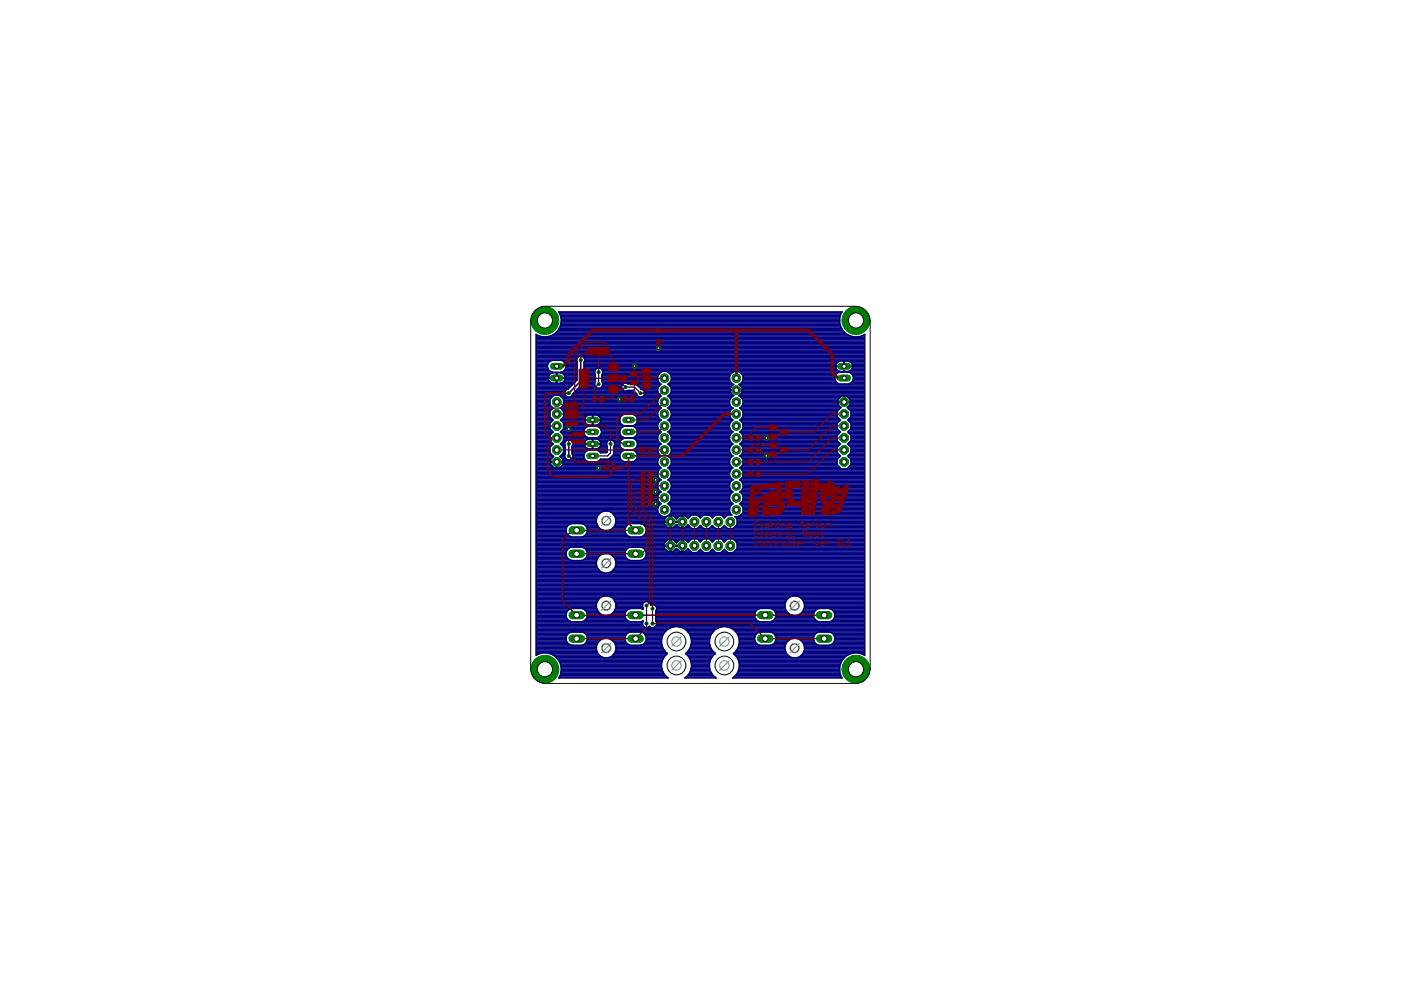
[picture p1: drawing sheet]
<svg xmlns="http://www.w3.org/2000/svg" width="297mm" height="210mm" viewBox="0 0 297 210" stroke-linecap="round" stroke-linejoin="round" font-family="sans-serif">
<g fill="none" stroke="#000080" stroke-width=".32">
<path d="M113.7 78.9h3.3M113.7 78h2.4M113.7 80h2.5M113.7 79.7h2.6M113.7 79.4h2.8M113.7 79.1h3.2M113.7 78.6h2.8M113.7 78.3h2.5M113.7 77.8h2.4M113.7 77.5h2.4M113.7 77.2h2.4M113.7 77h2.5"/>
<path d="M113.7 76.7h2.8M113.7 76.4h3.3M113.7 76.1h8.6M113.7 75.9h8.7M113.7 75.6h9M113.7 75.3h69.6M113.7 75h69.6M113.7 74.8h69.6M113.7 74.5h69.6M113.7 74.2h69.6M113.7 74h69.6M113.7 73.7h69.6"/>
<path d="M113.7 73.4h69.6M113.7 73.1h69.6M113.7 72.9h69.6M113.7 72.6h69.6M113.7 72.3h69.6M113.7 72.1h69.6M113.7 71.8h69.6M113.7 71.5h69.6M113.7 71.2h.6M113.7 71h.1M116.3 76.9l.8-.5h1.9a1.28 1.28 0 0 1 1 1.2 1.28 1.28 0 0 1-1 1.3h-1.9a1.28 1.28 0 0 1-.8-2zM116.7 71.2h63.6"/>
<path d="M117.3 71h62.4M117.7 70.7h61.6M118 80h.1M118 79.7h.1M118 79.4h.1M118 79.1h.1M118 70.4h61M118.3 70.1h60.5M118.4 69.9h60.2M118.6 69.6h59.8M118.6 66.3h59.8M118.7 69.3h59.6"/>
<path d="M118.7 66.6h59.6M118.8 69h59.4M118.8 66.9h59.4M118.9 68.8h59.2M118.9 67.1h59.2M119 68.5h59M119 67.4h59M119 68.2h59M119 67.9h59M119 67.7h59M119 76.4h3.3M119.1 78.9h3.3"/>
<path d="M119.2 79.1h3.2M119.5 76.7h2.8M119.6 79.4h2.8M119.6 78.6h2.8M119.8 79.7h2.6M119.8 78.3h2.6M119.8 77h2.6M119.8 80h2.6M119.9 77.2h2.5M120 78h2.4M120 77.8h2.4M120 77.5h2.4"/>
<path d="M122.4 76.9a.88 .88 0 0 1 .7-1.4 .88 .88 0 0 1 .7 1.4v4l-.1 .3-2.3 2.3M122.4 76.9h.1M122.4 76.9v3.6M123.1 76.4v4.4l-2.5 2.6M123.5 75.6h59.8M123.8 78.9h2.3M123.8 78h53.4M123.8 80h2.4M123.8 79.7h2.4M123.8 79.4h2.4M123.8 79.1h2.3M123.8 78.6h2.3"/>
<path d="M123.8 78.3h2.5M123.8 77.8h53.4M123.8 77.5h53.4M123.8 77.2h53.4M123.8 77h53.6M123.8 75.9h59.5M123.9 76.7h53.8M124 76.1h59.3M124 76.4h59.3M126.2 79.4v1.5a.88 .88 0 0 0 .2 1.3M126.7 78a.89 .89 0 0 0-.5 1.4M127.1 78a.89 .89 0 0 1 .6 1.4"/>
<path d="M127.6 78.3h49.8M127.6 80h11.8M127.6 79.7h11.9M127.6 79.4h12M127.7 79.4l-.1 1.5a.88 .88 0 0 1-.2 1.3M127.7 78.6h50M127.8 79.1h12.1M127.8 78.9h12.5M141.5 78.9h14M141.9 79.1h13.2M142.1 79.4h12.8M142.3 79.7h12.4"/>
<path d="M142.3 80h12.4M156.8 78.9h26.5M157.1 79.1h20.4M157.4 79.4h19.8M157.5 79.7h19.6M157.6 80h19.4M177.2 77.7h3.6M177.2 77.2v.4h3.6l-.1-.4M177.2 77.2l.6-.6 1.1-.1v2.3h-.7a1.08 1.08 0 0 1-1-1.1M178 78.9a1.28 1.28 0 0 0-1 1.2 1.28 1.28 0 0 0 1 1.3h1.9a1.28 1.28 0 0 0 1.1-1.3 1.28 1.28 0 0 0-1.1-1.2M178.9 78h.1M178.9 78.6h.1"/>
<path d="M178.9 78.3h.1M178.9 77.8h.1M178.9 77.5h.1M178.9 77.2h.1M178.9 77h.1M178.9 76.7h.1M180.2 76.7h3.1M180.3 78.6h3M180.4 79.1h2.9M180.6 78.3h2.7M180.6 77h2.7M180.7 77.2l-.6-.6-1.1-.1v2.3l.9-.1 .5-.2 .4-.8"/>
<path d="M180.7 77.2h2.6M180.7 78h2.6M180.7 79.4h2.6M180.8 77.8h2.5M180.8 77.5h2.5M180.8 79.7h2.5M180.9 80h2.4M182.7 71.2h.6M183.2 71h.1M113.7 83h6.1M113.7 83.8h6.1M113.7 92.8h2.9"/>
<path d="M113.7 85.2h2.9M113.7 80.2h8.7M113.7 99.9h25.9M113.7 99.6h26M113.7 99.3h26.3M113.7 99.1h3.6M113.7 98.8h3.4M113.7 98.5h3.1M113.7 98.2h3M113.7 98h4.2M113.7 97.7h3M113.7 97.4h3"/>
<path d="M113.7 97.2h3.3M113.7 96.9h3.6M113.7 96.6h3.5M113.7 96.3h3.2M113.7 96.1h2.9M113.7 95.8h2.9M113.7 95.5h2.9M113.7 95.2h2.9M113.7 95h2.9M113.7 94.7h3M113.7 94.4h3.3M113.7 94.1h3.5"/>
<path d="M113.7 93.9h3.3M113.7 93.6h3M113.7 93.3h2.9M113.7 93h2.9M113.7 92.5h2.9M113.7 92.2h2.9M113.7 92h3.2M113.7 91.7h3.5M113.7 91.4h3.4M113.7 91.1h3.1M113.7 90.9h2.9M113.7 90.6h2.9"/>
<path d="M113.7 90.3h2.9M113.7 90.1h2.9M113.7 89.8h2.9M113.7 89.5h3.1M113.7 89.2h3.4M113.7 89h3.5M113.7 88.7h3.2M113.7 88.4h2.9M113.7 88.1h2.9M113.7 87.9h2.9M113.7 87.6h2.9M113.7 87.3h2.9"/>
<path d="M113.7 87.1h3M113.7 86.8h3.3M113.7 86.5h3.5M113.7 86.2h3.3M113.7 86h3M113.7 85.7h2.9M113.7 85.4h2.9M113.7 84.9h2.9M113.7 84.6h2.9M113.7 84.3h3.2M113.7 84.1h3.5M113.7 83.5h6"/>
<path d="M113.7 83.2h6M113.7 82.7h6.3M113.7 82.4h6.8M113.7 82.1h7.1M113.7 81.9h7.4M113.7 81.6h7.6M113.7 81.3h7.9M113.7 81h3M113.7 80.8h2.7M113.7 80.5h2.6M116.2 80.1a1.12 1.12 0 0 1 1-1.1h.8v2.3h-.8a1.08 1.08 0 0 1-1-1.1M116.2 80.1h.1"/>
<path d="M116.2 80.1h3.6M116.6 88.4l.7 .6-.7 .7v1.2l.7 .7-.7 .7v1.2l.7 .6M116.7 97.4v.4h1.2v1.4h-.4l-.8-.7v-.5h2.6v.5l-.7 .7h-.5v-1.4h1.2v-.4M117.3 86.5l-.7 .7v1.2M117.3 94.1l-.7 .7v1.2l.8 .8-.7 .6M117.4 83.8l-.8 .8v1.3l.7 .6M117.9 99.1h.2M117.9 98.8h.2M117.9 98.5h.2M117.9 98.2h.2M118 81h.1M118 80.8h.1"/>
<path d="M118 80.5h.1M118.1 98h21.3M118.6 83.8l.9 .8v1.3l-.7 .6 .7 .7v1.2M118.7 99.1h21.3M118.8 96.9h.9M118.8 94.1h.9M118.8 86.5h21.3M118.9 96.6h.8M118.9 84.1h1.2M118.9 91.7h4.9M118.9 89h5M119 91.4h4.8"/>
<path d="M119 89.2h5M119 98.8h20.7M119.1 97.2h.7M119.1 93.9h.7M119.1 86.8h20.7M119.1 94.4h.7M119.1 86.2h20.7M119.1 96.3h.7M119.2 84.3h20.6M119.2 92h4.6M119.2 88.7h4.8M119.3 91.1h4.6"/>
<path d="M119.3 89.5h4.7M119.3 98.5h20.3M119.3 98.2h20.1M119.3 97.7h5M119.3 97.4h.8M119.3 93.6h.6M119.4 87.1h20.2M119.4 94.7h.5M119.4 86h20.2M119.4 81h2.5M119.4 96.1h.5M119.4 84.6h20.2"/>
<path d="M119.5 92.2h4.5M119.5 88.4h4.6M119.5 88.4l-.7 .6 .7 .7v1.2l-.7 .7 .7 .7v1.2l-.7 .6 .7 .7v1.2l-.8 .8 .6 .6M119.5 92.8h5.2M119.5 85.2h19.9M119.5 95.8h.4M119.5 95.5h.4M119.5 95.2h.4M119.5 95h.4M119.5 93.3h.8M119.5 93h12.5M119.5 92.5h4.7"/>
<path d="M119.5 90.9h4.5M119.5 90.6h4.8M119.5 90.3h19.9M119.5 90.1h5.1M119.5 89.8h4.7M119.5 88.1h4.9M119.5 87.9h12.8M119.5 87.6h19.9M119.5 87.3h20M119.5 85.7h20M119.5 85.4h19.9M119.5 84.9h20"/>
<path d="M119.7 80.8h2.4M119.8 80.5h2.6M119.8 94.6a.87 .87 0 0 1 .8-1.3 .87 .87 0 0 1 .7 1.3v1.6l.1 .3-.1 .7M119.8 94.6h.1M119.8 80.1h.1M119.8 80.1a1.12 1.12 0 0 0-1-1.1h-.7v2.3h.7a1.08 1.08 0 0 0 1-1.1M119.8 97.2a.87 .87 0 0 0 1.5 0M119.9 94.6v1.6l-.2 .3 .1 .7M120.4 82.5a.87 .87 0 0 0-.4 1.5 .87 .87 0 0 0 1.4-.5M120.4 82.5h.1M120.6 94.1v2.6M120.9 93.3h3.4"/>
<path d="M121 97.4h3M121.1 84.1h14.2M121.3 93.6h2.8M121.3 96.1h2.6M121.3 95.8h2.9M121.3 95.5h3.3M121.3 95.2h7.5M121.3 95h3M121.3 94.7h2.8M121.3 97.2h2.6M121.3 83.8h13.8M121.4 96.3h2.4"/>
<path d="M121.4 94.4h2.6M121.4 93.9h2.6M121.4 96.9h2.4M121.4 96.6h2.4M121.4 94.1h4.2M121.4 83.5h13.6M121.7 83.2h13M122 83h12.5M122.2 82.7h9.8M122.4 80.5l-2 2M122.5 82.4h9.3M122.8 82.1h3.6"/>
<path d="M123.1 81.9h3.1M123.3 81.6h2.8M123.6 81.3h2.5M123.8 81h2.4M123.8 80.2h2.4M123.8 80.8h2.4M123.8 80.5h2.4M123.9 89h3.5M123.9 94.2h.1M123.9 94.2h3.5M123.9 94.2l.1 .2M124 93.9l-.1 .2h3.5v-.2"/>
<path d="M124 94.4l.1 .3M124 90.9l.8-.5h1.8a1.24 1.24 0 0 1 1 1.2 1.24 1.24 0 0 1-1 1.2h-1.8a1.24 1.24 0 0 1-.8-1.9zM124.3 93.3l.5-.2h.8v2.1l-1-.1-.5-.4M124.3 93.3l-.3 .6M124.3 97.7a1.24 1.24 0 0 1-.5-1.3 1.24 1.24 0 0 1 1-.9h1.8l.4 .1 .3 .4h1.2l.3-.2v-1.1a.87 .87 0 0 1 .1-1.2 .87 .87 0 0 1 1.2 0 .87 .87 0 0 1 .1 1.2v1.5l-1 1.1-1.9 .1-.3 .3M124.3 97.7l.5 .2h1.8l.4-.2M124.4 88.1l1.2-.1v2.1h-.7a1.05 1.05 0 0 1-1-1h3.5a1.09 1.09 0 0 1-1 1h-.7v-2.1l1.2 .1M124.4 88.1l-.3 .4-.2 .5M125.6 95h.1M125.6 94.7h.1M125.6 94.4h.1M125.6 93.9h.1"/>
<path d="M125.6 93.6h.1M125.6 93.3h.1M125.6 90.1h.1M125.6 89.8h.1M125.6 89.5h.1M125.6 89.2h.1M125.6 89h.1M125.6 88.7h.1M125.6 88.4h.1M125.6 88.1h.1M125.7 94.1h2.9M126.4 82.2l.3 .1 .7-.1"/>
<path d="M126.6 92.8h5.7M126.7 90.1h5.2M126.7 95.5h2.1M126.9 88.1l.3 .4 .2 .5M126.9 88.1h4.9M127 95h1.8M127 97.7h4.9M127 93.3h2.2M127 90.6h4.9M127.1 89.8h4.5M127.1 92.5h4.7M127.1 95.8h1.7"/>
<path d="M127.2 88.4h4.4M127.2 94.7h1.6M127.2 93.6h1.6M127.3 89.5h4.2M127.3 97.4h4.3M127.3 90.9h4.3M127.3 88.7h4.1M127.3 94.4h1.4M127.4 93.9l-.5-.7-1.2-.1v2.1l1-.1 .5-.4M127.4 93.9h1.2M127.4 92.2h4.2M127.4 89.2h4"/>
<path d="M127.4 94.2l-.2 .5M127.4 94.2h.1M127.4 89h4M127.4 91.1h4.1M127.4 82.1h4.4M127.5 92h3.9M127.5 91.7h3.9M127.5 91.4h3.9M127.6 80.2h11.8M127.6 80.8h12M127.6 80.5h11.9M127.7 81.9h4.1"/>
<path d="M127.7 81h12M127.8 81.6h4.1M127.8 81.3h4.4M129.3 97.2h2.2M129.6 96.9h1.8M129.8 93.3h1.9M129.9 96.6h1.5M130.1 96.3h1.3M130.2 96.1h1.4M130.2 95.8h1.6M130.2 95.5h2M130.2 95.2h1.9"/>
<path d="M130.2 95h1.5M130.2 94.7h1.3M130.2 93.6h1.3M130.3 94.4h1.1M130.3 93.9h1.1M130.3 94.1h1.1M131.4 93.9l.2-.4 .8-.6h1.8l.4 .2 .5 .8M131.4 93.9v.5M131.6 88.4l.8-.6h1.8a1.24 1.24 0 0 1 1 1.3 1.24 1.24 0 0 1-1 1.2h-1.8a1.24 1.24 0 0 1-.8-1.9zM131.6 90.9l.8-.5h1.8a1.24 1.24 0 0 1 1 1.2 1.24 1.24 0 0 1-1 1.2h-1.8a1.24 1.24 0 0 1-.8-1.9zM131.8 81.9a.86 .86 0 0 0 .7 1M131.9 81.6a.85 .85 0 0 1 1.3-.2h1.5l1.2 1.1a.87 .87 0 0 1 .7 1.2 .87 .87 0 0 1-1.3 .4"/>
<path d="M131.9 81.6l-.1 .3M131.9 97.7a1.24 1.24 0 0 1-.5-1.3 1.24 1.24 0 0 1 1-.9h1.8a1.24 1.24 0 0 1 .9 .9 1.24 1.24 0 0 1-.5 1.3M131.9 97.7l.5 .2h1.8l.4-.2M132.8 82.9l.4-.1h1.1l.7 .7M133.1 81.3h6.9M134.2 92.8h5.2M134.3 87.9h5.1M134.3 95.5h5.1M134.5 95.2h4.9M134.5 93h4.9M134.6 97.7h4.8M134.7 90.6h4.7"/>
<path d="M134.7 90.1h4.7M134.7 92.5h4.8M134.7 88.1h4.8M134.8 95.8h4.7M134.8 95h4.7M134.9 93.3h4.6M134.9 97.4h4.6M134.9 90.9h4.7M134.9 89.8h4.7M135 83.5l.3 .6M135 92.2h4.6M135 88.4h4.6"/>
<path d="M135 96.1h4.6M135 94.7h4.6M135 93.6h4.6M135 81.6h5M135 97.2h4.7M135.1 91.1h4.6M135.1 89.5h4.6M135.1 96.3h4.7M135.1 92h4.6M135.1 88.7h4.6M135.1 94.4h4.7M135.1 93.9a1.25 1.25 0 0 1-.9 1.5h-1.8l-.8-.6-.2-.4"/>
<path d="M135.1 96.9h4.8M135.1 96.6h4.9M135.1 94.1h5M135.1 93.9h4.7M135.1 91.7h4.9M135.1 91.4h4.8M135.1 89.2h4.8M135.1 89h4.9M135.3 81.9h4.4M135.6 82.1h4M135.8 82.4h3.6M136.3 84.1h3.7"/>
<path d="M136.4 82.7h3M136.6 83.8h3.3M136.6 83h2.8M136.7 83.5h3M136.7 83.2h2.8M139.4 98.2l.3 .6 .5 .4-.5 .5-.3 .5M139.4 82.4a1.45 1.45 0 0 0 .8 1.6 1.43 1.43 0 0 0 0 2.5M139.4 90v.6l.3 .5M139.4 97.7v.5M139.7 81.9l.5-.5a1.47 1.47 0 0 1-.4-2.2 1.47 1.47 0 0 1 2.2 0 1.47 1.47 0 0 1-.4 2.2l.5 .5M139.7 91.1l.5 .5a1.45 1.45 0 0 0 0 2.5M139.7 81.9l-.3 .5"/>
<path d="M139.7 89.5l-.3 .5M140.1 96.6l.1 .1-.5 .4-.3 .6M140.2 86.5a1.45 1.45 0 0 0 0 2.5l-.5 .5M140.2 94.1a1.47 1.47 0 0 0-.1 2.5M141.6 86.5a1.43 1.43 0 0 1 0 2.5l.5 .5M141.6 94.1a1.45 1.45 0 0 1 .1 2.5M141.6 86.5h13.8M141.6 94.1h13.8M141.7 96.6l-.1 .1 .5 .4 .2 .6M141.7 96.6h13.6M141.7 84.1h13.6M141.8 91.7h13.5"/>
<path d="M141.8 89h13.5M141.8 81.3h13.4M141.8 99.3h13.4M141.8 99.1h13.4M141.8 81.6h13.6M141.8 91.4h13.4M141.8 89.2h13.4M141.9 83.8h13.5M141.9 96.9h13.2M141.9 93.9h13.2M141.9 86.8h13.2M141.9 94.4h13.2"/>
<path d="M141.9 86.2h13.2M142 96.3h13M142 84.3h13M142 92h13M142 88.7h13M142 81h13M142.1 99.6h12.8M142.1 98.8h12.8M142.1 81.9h13M142.1 81.9a1.44 1.44 0 0 1-.5 2.1 1.41 1.41 0 0 1 0 2.5M142.1 91.1l-.5 .5a1.43 1.43 0 0 1 0 2.5M142.1 89.5l.2 .5"/>
<path d="M142.1 91.1h12.8M142.1 89.5h12.8M142.1 97.2h12.8M142.1 83.5h13M142.2 94.7h12.7M142.2 93.6h12.7M142.2 87.1h12.7M142.2 86h12.7M142.2 96.1h12.6M142.2 84.6h12.6M142.2 99.9h12.6M142.2 92.2h12.6"/>
<path d="M142.2 88.4h12.6M142.2 80.8h12.6M142.2 98.5h12.6M142.2 90.9h12.6M142.2 82.1h12.8M142.2 97.4h12.6M142.2 89.8h12.6M142.2 83.2h12.7M142.3 93.3h12.4M142.3 87.3h12.4M142.3 95h12.4M142.3 85.7h12.4"/>
<path d="M142.3 95.8h12.4M142.3 92.5h12.4M142.3 88.1h12.4M142.3 84.9h12.4M142.3 98.2h12.4M142.3 82.4h12.6M142.3 80.5h12.4M142.3 83h12.6M142.3 90v.6l-.2 .5M142.3 97.7a1.43 1.43 0 0 1-.7 1.5 1.43 1.43 0 0 1 0 2.5l.1 .1M142.3 92.8h12.4M142.3 85.2h12.4"/>
<path d="M142.3 80.2h12.4M142.3 98h12.4M142.3 97.7h12.4M142.3 95.5h12.4M142.3 95.2h12.4M142.3 93h12.4M142.3 90.6h12.4M142.3 90.3h12.4M142.3 90.1h12.4M142.3 87.9h12.4M142.3 87.6h12.4M142.3 85.4h12.4"/>
<path d="M142.3 82.7h13.7M154.7 90v.6l.2 .5M154.7 97.7v.5M154.7 98.2l.2 .6 .5 .4-.5 .5-.2 .5M154.8 82.6h.1M154.8 82.8h.1M154.8 82.6h1.2v.2h-1.2M154.8 82.8l.1 .4M154.9 82.4l-.1 .2M154.9 91.1l.5 .5a1.43 1.43 0 0 0 0 2.5 1.45 1.45 0 0 0-.1 2.5M154.9 89.5l-.2 .5M154.9 83.2l.7 .7a1.42 1.42 0 0 0-1 1.2 1.42 1.42 0 0 0 .8 1.4"/>
<path d="M155.1 81.9l-.2 .5M155.3 96.6l.1 .1-.5 .4-.2 .6M155.4 86.5a1.43 1.43 0 0 0 0 2.5l-.5 .5M155.4 81.6l-.3 .3M155.4 81.6l.2-.1a1.46 1.46 0 0 1-.7-2.2 1.46 1.46 0 0 1 2.4 0 1.46 1.46 0 0 1-.7 2.2l.2 .1M156.2 82.7h27.1M156.8 81.6h26.5M156.8 81.6l.6 .8M156.8 83.8h26.5M156.8 86.5a1.45 1.45 0 0 1 0 2.5l.6 .5M156.8 94.1a1.47 1.47 0 0 1 .2 2.5M156.9 94.1h21.3"/>
<path d="M156.9 86.5h21.3M157 96.6l-.2 .1 .6 .4 .2 .6M157 96.6h21.1M157 84.1h21.3M157 91.7h21.1M157 89h21.1M157 99.3h21.3M157 81.3h20.8M157.1 99.1h21M157.1 91.4h20.9M157.1 89.2h20.9M157.1 96.9h20.9"/>
<path d="M157.1 81.9h26.2M157.1 83.5h26.2M157.2 93.9h20.7M157.2 86.8h20.7M157.2 94.4h20.7M157.2 86.2h20.9M157.2 96.3h20.7M157.2 84.3h20.9M157.3 92h20.5M157.3 88.7h20.5M157.3 99.6h26M157.3 82.1h26"/>
<path d="M157.3 81h20.1M157.3 83.2h26M157.3 83.2l-.7 .7a1.43 1.43 0 0 1 1 1.2 1.43 1.43 0 0 1-.8 1.4M157.3 98.8h20.5M157.4 91.1l-.6 .5a1.45 1.45 0 0 1 0 2.5M157.4 89.5l.2 .5M157.4 97.2h20.3M157.4 91.1h20.3M157.4 89.5h20.3M157.4 93.6h20.3M157.4 87.1h20.3M157.4 83h25.9"/>
<path d="M157.4 82.4v.2M157.4 94.7h20.2M157.4 86h20.5M157.4 82.4h25.9M157.4 82.6h-1.2v.2h1.2M157.4 82.8l-.1 .4M157.4 82.8h.1M157.4 82.6h.1M157.4 96.1h20.2M157.4 88.4h20.1M157.4 84.6h20.4M157.4 99.9h25.9"/>
<path d="M157.4 92.2h20.1M157.4 80.8h19.8M157.5 98.5h20M157.5 90.9h20M157.5 89.8h20M157.5 97.4h20M157.5 95h20M157.5 93.3h20M157.5 87.3h20M157.5 85.7h20.2M157.5 95.8h20M157.5 84.9h20.2"/>
<path d="M157.5 92.5h20M157.5 88.1h20M157.5 80.5h19.5M157.6 98.2l-.2 .6-.6 .4a1.45 1.45 0 0 1 0 2.5l.2 .1M157.6 90v.6l-.2 .5M157.6 97.7v.5M157.6 92.8h19.9M157.6 85.2h25.7M157.6 80.2h19.4M157.6 98.2h19.9M157.6 98h19.9M157.6 97.7h19.9"/>
<path d="M157.6 95.5h19.9M157.6 95.2h19.9M157.6 93h19.9M157.6 90.6h19.9M157.6 90.3h19.9M157.6 90.1h19.9M157.6 87.9h19.9M157.6 87.6h19.9M157.6 85.4h20.1M177.5 98.5l.9 .9h1.2l.8-.9M177.7 85.2v-.5l.7-.8h.5v1.4h-1.2v.5l.6 .6-.8 .8v1.2l.7 .6-.7 .7v1.2l.7 .7-.7 .7v1.2l.7 .6M178.2 94.1l-.7 .7v1.2l.7 .7-.7 .6v1.2"/>
<path d="M178.9 84.9h.2M178.9 84.6h.2M178.9 84.3h.2M178.9 84.1h.2M179.6 84.1h3.7M179.6 99.3h3.7M179.7 86.5h3.6M179.8 94.1h3.5M179.8 96.6h3.5M179.8 86.2h3.5M179.8 89h3.5M179.9 91.7h3.4"/>
<path d="M179.9 84.3h3.4M179.9 99.1h3.4M179.9 91.4h3.4M179.9 89.2h3.4M180 96.9h3.3M180 93.9h3.3M180 86.8h3.3M180 94.4h3.3M180.1 96.3h3.2M180.1 86h3.2M180.1 88.7h3.2M180.1 92h3.2"/>
<path d="M180.1 84.6h3.2M180.1 81.3h3.2M180.2 98.8h3.1M180.2 91.1h3.1M180.2 89.5h3.1M180.2 97.2h3.1M180.3 85.2v-.5l-.8-.8h-.4v1.4h1.2v.5l-.7 .6 .8 .8v1.2l-.7 .6 .7 .7v1.2l-.7 .7 .7 .7v1.2l-.7 .6 .7 .7v1.2l-.7 .7 .7 .6v1.2M180.3 93.6h3M180.3 87.1h3M180.3 85.7h3M180.3 85.4h3M180.3 84.9h3"/>
<path d="M180.3 94.7h3M180.4 96.1h2.9M180.4 92.2h2.9M180.4 88.4h2.9M180.4 92.8h2.9M180.4 98.5h2.9M180.4 98.2h2.9M180.4 98h2.9M180.4 97.7h2.9M180.4 97.4h2.9M180.4 95.8h2.9M180.4 95.5h2.9"/>
<path d="M180.4 95.2h2.9M180.4 95h2.9M180.4 93.3h2.9M180.4 93h2.9M180.4 92.5h2.9M180.4 90.9h2.9M180.4 90.6h2.9M180.4 90.3h2.9M180.4 90.1h2.9M180.4 89.8h2.9M180.4 88.1h2.9M180.4 87.9h2.9"/>
<path d="M180.4 87.6h2.9M180.4 87.3h2.9M180.6 81h2.7M180.8 80.8h2.5M180.9 80.5h2.4M180.9 80.2h2.4M113.7 110.5h12.7M113.7 108.3h25.7M113.7 117.3h6.3M113.7 111.1h7.3M113.7 116h27.2M113.7 119.8h12.7"/>
<path d="M113.7 119.5h12.7M113.7 119.3h12.7M113.7 119h12.7M113.7 118.7h7.2M113.7 118.4h6.8M113.7 118.2h6.5M113.7 117.9h6.4M113.7 117.6h6.3M113.7 117.1h6.3M113.7 116.8h6.4M113.7 116.5h6.6M113.7 116.2h6.9"/>
<path d="M113.7 115.7h28.3M113.7 115.4h27.2M113.7 115.2h27.2M113.7 114.9h27.5M113.7 114.6h27.7M113.7 114.3h32.9M113.7 114.1h69.6M113.7 113.8h7.3M113.7 113.5h6.8M113.7 113.2h6.5M113.7 113h6.4M113.7 112.7h6.3"/>
<path d="M113.7 112.4h6.3M113.7 112.2h6.3M113.7 111.9h6.4M113.7 111.6h6.5M113.7 111.3h6.8M113.7 110.8h12.7M113.7 110.3h12.7M113.7 110h12.8M113.7 109.7h12.9M113.7 109.4h13M113.7 109.2h13.2M113.7 108.9h13.4"/>
<path d="M113.7 108.6h13.8M113.7 108.1h25.7M113.7 107.8h25.7M113.7 107.5h25.9M113.7 107.3h26M113.7 107h26.3M113.7 106.7h26.3M113.7 106.4h26M113.7 106.2h25.9M113.7 105.9h25.8M113.7 105.6h25.7M113.7 105.3h25.7"/>
<path d="M113.7 105.1h25.8M113.7 104.8h25.9M113.7 104.5h26.2M113.7 104.2h26.4M113.7 104h26.1M113.7 103.7h25.9M113.7 103.4h25.8M113.7 103.1h25.7M113.7 102.9h25.7M113.7 102.6h25.8M113.7 102.3h25.9M113.7 102.1h26.1"/>
<path d="M113.7 101.8h26.4M113.7 101.5h26.2M113.7 101.2h25.9M113.7 101h25.8M113.7 100.7h25.7M113.7 100.4h25.7M113.7 100.2h25.8M120 112.2v.5M120 112.7l.2 .5 .9 .6h2.3l.9-.6M121.1 116a1.45 1.45 0 0 0-1.1 1.4 1.45 1.45 0 0 0 1.1 1.4h2.3a1.45 1.45 0 0 0 1.1-1.4 1.45 1.45 0 0 0-1.1-1.4M123.5 111.1h3M123.5 113.8h10"/>
<path d="M123.7 118.7h2.9M124 116.2h9.1M124 113.5h9M124 111.3h2.7M124.1 118.4h2.6M124.2 116.5h8.6M124.3 113.2h8.4M124.3 111.6h2.5M124.3 111.6l-.4-.4-.5-.2h-2.3l-.5 .2-.4 .4-.2 .6M124.3 111.6l.2 .6M124.3 118.2h2.5M124.4 116.8h8.2"/>
<path d="M124.4 113h8.2M124.4 111.9h2.6M124.4 117.9h2.7M124.5 117.1h8M124.5 112.2v.5M124.5 117.3h8M124.5 112.7l-.2 .5M124.5 117.6h2.9M124.5 112.7h8M124.5 112.4h3.5M124.5 112.2h2.8M126.4 119v.8l.4 .8 .5 .6"/>
<path d="M126.8 111.6l.5 .6M127.3 112.2l.8 .3h.8l.8-.3M128.1 108.4a2.13 2.13 0 0 0-1.3 3.2M128.1 117.3l-.8 .4-.5 .5-.4 .8M128.9 108.4a2.13 2.13 0 0 1 1.4 3.2M128.9 117.3l.8 .4 .6 .5 .3 .8M129.1 112.4h3.4M129.5 108.6h10M129.6 117.6h2.9M129.7 112.2h2.8M129.9 108.9h9.8M129.9 117.9h2.7"/>
<path d="M130 111.9h2.6M130.2 109.2h9.7M130.2 118.2h2.5M130.3 111.6l-.6 .6M130.3 111.6h2.4M130.3 118.4h2.6M130.3 109.4h10M130.4 111.3h2.6M130.5 109.7h10.8M130.5 118.7h2.9M130.5 111.1h3M130.6 110h10.4"/>
<path d="M130.6 119v.8l-.3 .8-.6 .6M130.6 119.8h52.7M130.6 119.5h52.7M130.6 119.3h52.7M130.6 119h52.7M130.6 110.8h10.3M130.6 110.3h10.3M132.5 112.2v.5M132.5 112.7l.2 .5M132.7 111.6l.4-.4 .5-.2h2.3l.5 .2 .4 .4M132.7 111.6l-.2 .6M132.7 113.2l.9 .6h2.3l.5-.2 .4-.4"/>
<path d="M133.1 116.2a1.44 1.44 0 0 0-.6 1.5 1.44 1.44 0 0 0 1.1 1.1h2.3a1.45 1.45 0 0 0 1.1-1.1 1.45 1.45 0 0 0-.6-1.5M133.6 116l-.5 .2M135.9 116l.5 .2M136 111.1h4.9M136 113.8h47.3M136.2 118.7h47.1M136.4 116.2h4.5M136.5 113.5h46.8M136.5 111.3h4.5M136.6 118.4h46.7M136.7 116.5h4.4M136.8 113.2h46.5"/>
<path d="M136.8 111.6h4.5M136.8 111.6l.2 .6M136.8 118.2h46.5M136.9 116.8h4.5M136.9 113h46.4M136.9 111.9h4.7M136.9 117.9h46.4M137 117.1h9.6M137 112.2v.5M137 117.3h46.3M137 112.7l-.2 .5M137 117.6h46.3"/>
<path d="M137 112.7h46.3M137 112.4h46.3M137 112.2h46.3M139.4 107.8a1.45 1.45 0 0 0 .6 1.5 1.45 1.45 0 0 0 1.6 .1l-.7 .7v.4M139.4 100.2a1.39 1.39 0 0 0 .8 1.5 1.47 1.47 0 0 0-.1 2.5M139.4 105.9l.3 .5 .5 .4-.5 .5-.3 .5M140.1 104.2l.1 .1a1.4 1.4 0 0 0-.8 1.6M140.9 116.2v-.4h3.9v1.2h.4l.7-.6 .7 .8h1.2l.7-.7 .7 .7h1.2l.6-.7M140.9 115.2l.7-.8h.4v2.6h-.4l-.7-.8M141.5 109.4h.1M141.7 104.2l-.1 .1a1.43 1.43 0 0 1 0 2.5 1.44 1.44 0 0 1 .1 2.5h.3v2.6h-.4l-.7-.7v-.5h3.9v1.2h.4l.7-.6 .7 .8h1.2l.7-.7 .7 .7h1.2l.6-.7 .7 .7h1.2l.7-.7 .7 .7h1.1l.9-.9v-1.2l-.5-.5a1.44 1.44 0 0 0 1.8-1.7M141.7 101.8a1.47 1.47 0 0 1 0 2.4"/>
<path d="M141.7 104.2h13.6M141.7 101.8h13.6M141.8 106.7h13.4M141.8 107h13.4M141.9 109.2h13.2M141.9 104.5h13.2M141.9 101.5h13.2M142 104h13M142 102.1h13M142 111.1h.3M142 116h.3M142 116.8h.3"/>
<path d="M142 116.5h.3M142 116.2h.3M142 115.4h.3M142 115.2h.3M142 114.9h.3M142 114.6h.3M142 111.9h.3M142 111.6h.3M142 111.3h.3M142 110.8h.3M142 110.3h.3M142 110h.3"/>
<path d="M142 109.7h.3M142 109.4h.3M142.1 106.4h12.8M142.1 107.3h12.8M142.1 108.9h12.8M142.1 104.8h12.8M142.1 101.2h12.8M142.2 103.7h12.6M142.2 102.3h12.6M142.2 106.2h12.6M142.2 107.5h12.6M142.2 108.6h12.6"/>
<path d="M142.3 109.3h.4l.7 .8 .8-.8h.4v2.6h-.4l-.8-.7-.7 .7h-.4zM142.3 114.4h.4l.7 .7 .8-.7h.4v2.6h-.4l-.8-.7-.7 .7h-.4zM142.3 115.7h2.3M142.3 105.1h12.4M142.3 101h12.4M142.3 103.4h12.4M142.3 102.6h12.4M142.3 107.8h12.4M142.3 105.9h12.4M142.3 100.2h12.4M142.3 108.3h12.4M142.3 108.1h12.4"/>
<path d="M142.3 105.6h12.4M142.3 105.3h12.4M142.3 103.1h12.4M142.3 102.9h12.4M142.3 100.7h12.4M142.3 100.4h12.4M142.7 111.9h1.4M142.8 109.4h1.3M142.9 116.8h1.1M142.9 114.6h1.1M143 111.6h.8M143.1 109.7h.7"/>
<path d="M143.2 116.5h.5M143.2 114.9h.5M143.3 111.3h.3M143.3 110h.2M144.6 111.1h.2M144.6 116h.2M144.6 116.8h.2M144.6 116.5h.2M144.6 116.2h.2M144.6 115.4h.2M144.6 115.2h.2M144.6 114.9h.2"/>
<path d="M144.6 114.6h.2M144.6 111.9h.2M144.6 111.6h.2M144.6 111.3h.2M144.6 110.8h.2M144.6 110.3h.2M144.6 110h.2M144.6 109.7h.2M144.6 109.4h.2M145.3 111.9h1.1M145.3 109.4h1.1M145.4 116.8h.9"/>
<path d="M145.4 114.6h.9M145.5 111.6h.7M145.6 109.7h.5M145.7 116.5h.3M145.7 114.9h.3M145.8 111.3h.1M147.9 117.1h1.2M147.9 114.3h1.2M148 111.9h1M148.1 109.4h.8M148.2 116.8h.6M148.2 114.6h.6"/>
<path d="M148.3 111.6h.4M148.4 109.7h.3M148.5 116.5h.1M148.5 114.9h.1M150.5 117.1h1.1M150.5 114.3h1.1M150.6 111.9h.9M150.6 109.4h.9M150.7 116.8h.7M150.7 114.6h.7M150.8 111.6h.4M150.9 109.7h.3"/>
<path d="M151 116.5h.1M151 114.9h.1M151 114.9l-.6-.6h-1.2l-.7 .6-.7-.6h-1.2l-.7 .7-.7-.6h-.4v1.2h-3.9v-.4M151 116.5l.7 .7h1.2l.7-.7M151 114.9l.7-.6h1.2l.7 .6M153 117.1h1.2M153 114.3h1.2M153.1 111.9h1M153.2 109.4h.8M153.3 116.8h.6M153.3 114.6h.6M153.4 111.6h.4"/>
<path d="M153.4 109.7h.3M153.5 116.5h.1M153.5 114.9h.1M153.6 114.9l.7-.6h1.1l.9 .8v1.2l-.9 .9h-1.1l-.7-.7M154.7 107.8v.6l.5 .8h-.9l-.7 .7-.7-.7h-1.2l-.7 .7-.6-.7h-1.2l-.7 .7-.7-.7h-1.2l-.7 .8-.7-.7h-.4v1.2h-14.2M154.7 105.9l.2 .5 .5 .4-.5 .5-.2 .5M154.7 100.2a1.43 1.43 0 0 0 .7 1.5l-.1 .1M155.3 104.2l.1 .1a1.44 1.44 0 0 0-.7 1.6M155.3 101.8a1.47 1.47 0 0 0 0 2.4M155.5 117.1h27.8M155.5 114.3h27.8M155.6 111.9h27.7"/>
<path d="M155.8 116.8h27.5M155.8 114.6h27.5M155.9 111.6h27.4M156 109.7h27.3M156.1 116.5h27.2M156.1 114.9h27.2M156.2 111.3h27.1M156.2 110h27.1M156.3 110.5h27M156.3 111.1h27M156.3 116h27M156.3 116.2h27"/>
<path d="M156.3 115.7h27M156.3 115.4h27M156.3 115.2h27M156.3 110.8h27M156.3 110.3h27M156.7 109.4h26.6M156.9 101.8h26.4M157 101.8a1.49 1.49 0 0 1 0 2.4M157 104.2l-.2 .1a1.45 1.45 0 0 1 0 2.5l.6 .5 .2 .5M157 104.2h26.3M157 106.7h26.3M157.1 107h26.2"/>
<path d="M157.1 109.2h26.2M157.1 104.5h26.2M157.1 101.5h26.2M157.2 104h26.1M157.2 102.1h26.1M157.3 106.4h26M157.3 107.3h26M157.4 108.9h25.9M157.4 104.8h25.9M157.4 101.2h25.9M157.4 102.3h25.9M157.4 103.7h25.9"/>
<path d="M157.4 106.2h25.9M157.5 107.5h25.8M157.5 108.6h25.8M157.5 105.1h25.8M157.5 101h25.8M157.5 103.4h25.8M157.5 102.6h25.8M157.5 105.9h25.8M157.5 100.2h25.8M157.6 108.3h25.7M157.6 108.1h25.7M157.6 107.8h25.7"/>
<path d="M157.6 105.6h25.7M157.6 105.3h25.7M157.6 103.1h25.7M157.6 102.9h25.7M157.6 100.7h25.7M157.6 100.4h25.7M113.7 132.9h22.8M113.7 126.3h69.6M113.7 131.8h7.4M113.7 134h27.3M113.7 138.9h.1M113.7 138.6h.6"/>
<path d="M113.7 138.4h13M113.7 138.1h12.9M113.7 137.8h12.7M113.7 137.5h12.7M113.7 137.3h12.7M113.7 137h12.7M113.7 136.7h7.2M113.7 136.4h6.8M113.7 136.2h6.5M113.7 135.9h6.4M113.7 135.6h6.3M113.7 135.4h6.3"/>
<path d="M113.7 135.1h6.3M113.7 134.8h6.4M113.7 134.5h6.6M113.7 134.3h6.9M113.7 133.7h27.5M113.7 133.5h27.9M113.7 133.2h28.3M113.7 132.6h22.6M113.7 132.4h22.5M113.7 132.1h22.5M113.7 131.5h6.8M113.7 131.3h6.6"/>
<path d="M113.7 131h6.4M113.7 130.7h6.3M113.7 130.5h6.3M113.7 130.2h6.3M113.7 129.9h6.4M113.7 129.6h6.5M113.7 129.3h6.8M113.7 129.1h7.3M113.7 128.8h12.7M113.7 128.5h12.7M113.7 128.3h12.7M113.7 128h12.7"/>
<path d="M113.7 127.7h12.9M113.7 127.4h13M113.7 127.2h13.1M113.7 126.9h13.4M113.7 126.6h13.7M113.7 126.1h69.6M113.7 125.8h69.6M113.7 125.5h69.6M113.7 125.3h69.6M113.7 125h69.6M113.7 124.7h69.6M113.7 124.4h69.6"/>
<path d="M113.7 124.2h69.6M113.7 123.9h69.6M113.7 123.6h69.6M113.7 123.3h69.6M113.7 123.1h69.6M113.7 122.8h69.6M113.7 122.5h69.6M113.7 122.3h69.6M113.7 122h69.6M113.7 121.7h69.6M113.7 121.4h14.3M113.7 121.2h13.6"/>
<path d="M113.7 120.9h13.4M113.7 120.6h13.1M113.7 120.4h13M113.7 120.1h12.9M116.7 138.6h10.1M117.3 138.9h9.8M117.7 139.2h9.7M118 139.4h10M118.3 139.7h22.3M118.4 140h22M120 130.2v.5M120 135.1a1.4 1.4 0 0 0 1.1 1.7h2.3a1.4 1.4 0 0 0 1.1-1.7"/>
<path d="M120 130.7l.2 .5 .9 .6h2.3l.9-.6 .2-.5M120.2 129.6l.4-.4 .5-.2h2.3l.5 .2 .4 .4M120.2 129.6l-.2 .6M121.1 134l-.5 .2-.4 .4-.2 .5M123.4 134l.5 .2 .4 .4 .2 .5M123.5 131.8h10.1M123.5 129.1h3.1M123.6 136.7h3M124 134.3h9.1M124 131.5h9M124 129.3h2.7M124.1 136.4h2.6"/>
<path d="M124.2 134.5h8.6M124.3 131.3h8.5M124.3 129.6l.2 .6M124.3 129.6h2.5M124.3 136.2h2.5M124.4 134.8h8.2M124.4 131h8.2M124.4 129.9h2.7M124.4 135.9h2.7M124.5 135.1h8M124.5 130.2v.5M124.5 135.6h2.9"/>
<path d="M124.5 135.4h3.6M124.5 130.7h8M124.5 130.5h3.5M124.5 130.2h2.8M126.4 137a2.1 2.1 0 0 1 2.1-1.7 2.1 2.1 0 0 1 2.1 1.7M126.4 137.8a2.1 2.1 0 0 0 2.1 1.7 2.1 2.1 0 0 0 2.1-1.7M126.4 128v.8l.4 .8 .5 .6M126.4 137v.8M127.3 130.2l.8 .3h.8l.8-.3M127.3 121.2l.8 .3h.8l.8-.3M128.1 126.3l-.8 .4-.5 .6-.4 .7M128.9 126.3l.8 .4 .6 .6 .3 .7"/>
<path d="M129 135.4h3.5M129 139.4h11.7M129 130.5h3.5M129 121.4h54.3M129.6 126.6h37.8M129.6 135.6h2.9M129.6 139.2h11.3M129.7 130.2h2.8M129.7 121.2h53.6M129.9 126.9h37.2M129.9 138.9h11.2M129.9 135.9h2.7"/>
<path d="M130 129.9h2.6M130 120.9h53.3M130.2 127.2h36.6M130.2 138.6h11.2M130.2 136.2h2.5M130.2 129.6h2.5M130.2 120.6h53.1M130.3 127.4h36.4M130.4 138.4h10.9M130.4 136.4h2.6M130.4 129.3h2.6M130.4 120.4h52.9"/>
<path d="M130.5 138.1h10.5M130.5 136.7h2.9M130.5 129.1h3M130.5 127.7h6M130.5 120.1h52.8M130.6 128v.8l-.3 .8-.6 .6M130.6 137v.8M130.6 137.8h10.2M130.6 137.5h10.1M130.6 137.3h9.9M130.6 137h9.8M130.6 128.8h5.7"/>
<path d="M130.6 128.5h5.6M130.6 128.3h5.6M130.6 128h5.7M132.5 130.7l.2 .5 .9 .6h2.3l.5-.2-.2 .8M132.5 135.1a1.4 1.4 0 0 0 1.1 1.7h2.3a1.4 1.4 0 0 0 1.1-1.7M132.5 130.2v.5M132.7 129.6l-.2 .6M133.6 134l-.5 .2-.4 .4-.2 .5M135.9 134l.5 .2 .6 .9M136 131.8h.3M136 129.1h.4M136.1 136.7h4.2"/>
<path d="M136.2 132.4a.85 .85 0 0 0 .6 .7 .85 .85 0 0 0 .9-.3 .87 .87 0 0 0 .9 .3 .87 .87 0 0 0 .6-.7M136.5 134.3h4.3M136.6 136.4h3.7M136.7 134.5h3.9M136.8 136.2h3.5M136.9 134.8h3.6M136.9 135.9h3.4M137 135.6h3.3M137 135.4h3.3M137 135.1h3.4M137.6 132.9h.2M137.6 127.7h28.9"/>
<path d="M137.8 128h28.6M137.9 128.3a.87 .87 0 0 0-1.2-.7 .87 .87 0 0 0-.3 1.3v.3l-.5-.2h-2.3l-.5 .2-.4 .4M137.9 128.3a.9 .9 0 0 1 1.2 .2M137.9 128.3h.1M138.7 128.3h27.7M138.9 132.9h4M139 131.5h21.5M139 131.3h21.3M139 131h21.1M139 130.7h21M139 130.5h21M139 130.2h21"/>
<path d="M139 129.9h21.1M139 129.6h21.2M139.1 128.5h27.3M139.1 128.5a.91 .91 0 0 1-.1 1.1v2.1l.2 .7M139.1 131.8h22M139.1 132.6h44.2M139.1 129.3h21.4M139.2 128.8h27.2M139.2 132.4h44.1M139.2 132.1h44.1M139.2 129.1h21.8M140.3 135.6v.8"/>
<path d="M140.3 136.4l.6 1.6 .6 .6M140.5 134.8a3.2 3.2 0 0 1 2.9-2 3.2 3.2 0 0 1 3 2M140.5 134.8l-.2 .8M141.5 138.6h.1M141.5 138.6a3.2 3.2 0 0 0 .2 5.1h-23.2a3.5 3.5 0 0 0-.5-4.3 3.5 3.5 0 0 0-4.3-.4v-68.1a3.5 3.5 0 0 0 4.3-.5 3.5 3.5 0 0 0 .5-4.3h60a3.5 3.5 0 0 0 .5 4.3 3.5 3.5 0 0 0 4.3 .5v68.1a3.5 3.5 0 0 0-5.1 1.6M144 132.9h9M144.8 133.2h7.4M145.3 133.5h6.4M145.4 138.6h6.2M145.6 138.4h5.8M145.6 133.7h5.8M145.7 138.9h5.6"/>
<path d="M145.8 138.1h5.4M145.9 134h5.2M146 139.2h5M146 137.8h5M146.1 134.3h4.8M146.1 139.4h4.8M146.2 137.5h4.6M146.2 134.5h4.6M146.3 139.7h4.4M146.4 137.3h4.2M146.4 134.8l.2 .8M146.4 134.8h4.2"/>
<path d="M146.4 140h4.2M146.5 137h4.1M146.5 135.1h4.1M146.5 136.7h4M146.5 135.4h4M146.6 136.4l-.2 .8-1 1.4a3.2 3.2 0 0 1-.2 5.1h6.6a3.2 3.2 0 0 1-.2-5.1l-1-1.4-.2-.8M146.6 135.6v.8M146.6 136.4h3.8M146.6 136.2h3.8M146.6 135.9h3.8M146.6 135.6h3.8M150.4 135.6v.8"/>
<path d="M150.6 134.8a3.2 3.2 0 0 1 3-2 3.2 3.2 0 0 1 2.9 2M150.6 134.8l-.2 .8M154.2 132.9h29.1M155 133.2h28.3M155.4 133.5h27.9M155.5 138.6h.1M155.5 138.6a3.2 3.2 0 0 1-.2 5.1h23.2l-.3-.4M155.6 138.6h11.2M155.7 138.4h10.9M155.8 133.7h27.5M155.9 138.9h11.2M156 138.1h10.5"/>
<path d="M156 134h27.3M156.1 139.2h11.3M156.2 137.8h10.2M156.2 134.3h4.3M156.3 139.4h11.7M156.4 137.5h10M156.4 134.5h3.9M156.4 139.7h22.4M156.5 134.8l.3 .8M156.5 137.3h9.9M156.5 134.8h3.6M156.6 140h22"/>
<path d="M156.6 137h9.8M156.6 135.1h3.4M156.7 136.7h4.2M156.7 135.4h3.3M156.7 136.4h3.7M156.8 135.6v.8M156.8 136.4l-.7 1.6-.6 .6M156.8 136.2h3.4M156.8 135.9h3.3M156.8 135.6h3.2M160 130.2v.5M160 130.7l.2 .5"/>
<path d="M160.2 129.6l.4-.4 .5-.2h2.3l.5 .2 .4 .4M160.2 129.6l-.2 .6M161.1 134l-.5 .2-.6 .9M163.4 134a1.44 1.44 0 0 1 1.1 1.4 1.44 1.44 0 0 1-1.1 1.4h-2.3a1.4 1.4 0 0 1-1.1-1.7M163.4 131.8h10.1M163.5 129.1h3M163.6 136.7h2.9M164 134.3h9M164 131.5h9M164 129.3h2.6M164 136.4h2.6M164.2 134.5h8.6"/>
<path d="M164.3 131.3h8.4M164.3 129.6l.2 .6M164.3 136.2h2.5M164.3 129.6h2.5M164.4 134.8h8.2M164.4 131h8.2M164.4 129.9h2.6M164.4 135.9h2.7M164.5 135.1h8M164.5 130.7l-.2 .5-.9 .6h-2.3l-.5-.2-.4-.4M164.5 130.2v.5M164.5 135.6h2.9"/>
<path d="M164.5 135.4h3.5M164.5 130.7h8M164.5 130.5h3.5M164.5 130.2h2.8M166.4 128v.8l.4 .8 .5 .6M166.4 137v.8M166.4 137a2.1 2.1 0 0 1 2.1-1.7 2.1 2.1 0 0 1 2.1 1.7M166.4 137.8a2.1 2.1 0 0 0 2.1 1.7 2.1 2.1 0 0 0 2.1-1.7M167.3 130.2l.8 .3h.8l.8-.3M168.1 126.3l-.8 .4-.5 .6-.4 .7M168.9 126.3l.8 .4 .5 .6 .4 .7M169 135.4h3.5"/>
<path d="M169 139.4h10M169 130.5h3.5M169.6 126.6h13.7M169.6 135.6h2.9M169.6 139.2h9.7M169.7 130.2h2.8M169.9 126.9h13.4M169.9 138.9h9.8M169.9 135.9h2.7M169.9 129.9h2.7M170.2 136.2h2.5M170.2 127.2h13.1"/>
<path d="M170.2 138.6h10.1M170.2 129.6h2.5M170.3 136.4h2.7M170.3 127.4h13M170.3 138.4h13M170.3 129.3h2.7M170.4 127.7h12.9M170.5 138.1h12.8M170.5 136.7h2.9M170.5 129.1h3M170.6 128v.8l-.4 .8-.5 .6M170.6 137v.8"/>
<path d="M170.6 137.8h12.7M170.6 137.5h12.7M170.6 137.3h12.7M170.6 137h12.7M170.6 128.8h12.7M170.6 128.5h12.7M170.6 128.3h12.7M170.6 128h12.7M172.5 130.2v.5M172.5 130.7l.2 .5 .9 .6h2.3l.9-.6 .2-.5M172.7 129.6l.4-.4 .5-.2h2.3l.5 .2 .4 .4M172.7 129.6l-.2 .6"/>
<path d="M173.6 134a1.44 1.44 0 0 0-1.1 1.4 1.44 1.44 0 0 0 1.1 1.4h2.3a1.4 1.4 0 0 0 1.1-1.7M175.9 134l.5 .2 .4 .4 .2 .5M175.9 131.8h7.4M176 129.1h7.3M176.1 136.7h7.2M176.4 134.3h6.9M176.5 131.5h6.8M176.5 129.3h6.8M176.5 136.4h6.8M176.7 134.5h6.6M176.7 131.3h6.6M176.8 129.6l.2 .6"/>
<path d="M176.8 129.6h6.5M176.8 136.2h6.5M176.9 134.8h6.4M176.9 131h6.4M176.9 129.9h6.4M176.9 135.9h6.4M177 130.2v.5M177 135.6h6.3M177 135.4h6.3M177 135.1h6.3M177 130.7h6.3M177 130.5h6.3"/>
<path d="M177 130.2h6.3M182.7 138.6h.6M183.2 138.9h.1M118.6 143.6h22.8M118.6 140.3h21.8M118.7 143.3h22.4M118.7 140.5h21.6M118.8 143h22.1M118.8 140.8h21.5M118.9 142.7h21.8M118.9 141.1h21.4M119 142.5h21.5"/>
<path d="M119 141.4h21.3M119 142.2h21.4M119 141.9h21.4M119 141.6h21.3M145.5 143.6h6.1M145.7 143.3h5.6M146 143h5M146.2 142.7h4.7M146.3 142.5h4.4M146.4 142.2h4.2M146.5 140.3h4M146.5 141.9h4"/>
<path d="M146.6 141.6h3.9M146.6 140.5h3.9M146.6 141.4h3.8M146.6 141.1h3.8M146.6 140.8h3.8M155.6 143.6h22.8M155.9 143.3h22.4M156.1 143h22.1M156.3 142.7h21.8M156.5 142.5h21.5M156.6 142.2h21.4M156.6 140.3h21.8"/>
<path d="M156.7 141.9h21.3M156.7 141.6h21.3M156.7 140.5h21.6M156.8 141.4h21.2M156.8 141.1h21.3M156.8 140.8h21.4M178.2 140.6l-.2 .9v.9l.2 .9"/>
</g>
<path d="M126.9 78.9v2.5M129.5 94.1v1.9l-.7 .7h-3.2M132.6 82.1h1.9l1.3 1.3M137.1 128.4v3.8M138.3 129v3.2" fill="none" stroke="#000080" stroke-width=".25"/>
<circle cx="140.9" cy="80.2" r=".89" fill="#008000" stroke="#008000" stroke-width=".21"/>
<circle cx="140.9" cy="80.2" r=".51" fill="#fff" stroke="#000" stroke-width=".21"/>
<circle cx="140.9" cy="82.7" r=".89" fill="#008000" stroke="#008000" stroke-width=".21"/>
<circle cx="140.9" cy="82.7" r=".51" fill="#fff" stroke="#000" stroke-width=".21"/>
<circle cx="140.9" cy="85.2" r=".89" fill="#008000" stroke="#008000" stroke-width=".21"/>
<circle cx="140.9" cy="85.2" r=".51" fill="#fff" stroke="#000" stroke-width=".21"/>
<circle cx="140.9" cy="87.8" r=".89" fill="#008000" stroke="#008000" stroke-width=".21"/>
<circle cx="140.9" cy="87.8" r=".51" fill="#fff" stroke="#000" stroke-width=".21"/>
<circle cx="140.9" cy="90.3" r=".89" fill="#008000" stroke="#008000" stroke-width=".21"/>
<circle cx="140.9" cy="90.3" r=".51" fill="#fff" stroke="#000" stroke-width=".21"/>
<circle cx="140.9" cy="92.9" r=".89" fill="#008000" stroke="#008000" stroke-width=".21"/>
<circle cx="140.9" cy="92.9" r=".51" fill="#fff" stroke="#000" stroke-width=".21"/>
<circle cx="140.9" cy="95.4" r=".89" fill="#008000" stroke="#008000" stroke-width=".21"/>
<circle cx="140.9" cy="95.4" r=".51" fill="#fff" stroke="#000" stroke-width=".21"/>
<circle cx="140.9" cy="97.9" r=".89" fill="#008000" stroke="#008000" stroke-width=".21"/>
<circle cx="140.9" cy="97.9" r=".51" fill="#fff" stroke="#000" stroke-width=".21"/>
<circle cx="140.9" cy="100.5" r=".89" fill="#008000" stroke="#008000" stroke-width=".21"/>
<circle cx="140.9" cy="100.5" r=".51" fill="#fff" stroke="#000" stroke-width=".21"/>
<circle cx="140.9" cy="103" r=".89" fill="#008000" stroke="#008000" stroke-width=".21"/>
<circle cx="140.9" cy="103" r=".51" fill="#fff" stroke="#000" stroke-width=".21"/>
<circle cx="140.9" cy="105.6" r=".89" fill="#008000" stroke="#008000" stroke-width=".21"/>
<circle cx="140.9" cy="105.6" r=".51" fill="#fff" stroke="#000" stroke-width=".21"/>
<circle cx="140.9" cy="108.1" r=".89" fill="#008000" stroke="#008000" stroke-width=".21"/>
<circle cx="140.9" cy="108.1" r=".51" fill="#fff" stroke="#000" stroke-width=".21"/>
<circle cx="156.1" cy="108.1" r=".89" fill="#008000" stroke="#008000" stroke-width=".21"/>
<circle cx="156.1" cy="108.1" r=".51" fill="#fff" stroke="#000" stroke-width=".21"/>
<circle cx="156.1" cy="105.6" r=".89" fill="#008000" stroke="#008000" stroke-width=".21"/>
<circle cx="156.1" cy="105.6" r=".51" fill="#fff" stroke="#000" stroke-width=".21"/>
<circle cx="156.1" cy="103" r=".89" fill="#008000" stroke="#008000" stroke-width=".21"/>
<circle cx="156.1" cy="103" r=".51" fill="#fff" stroke="#000" stroke-width=".21"/>
<circle cx="156.1" cy="100.5" r=".89" fill="#008000" stroke="#008000" stroke-width=".21"/>
<circle cx="156.1" cy="100.5" r=".51" fill="#fff" stroke="#000" stroke-width=".21"/>
<circle cx="156.1" cy="97.9" r=".89" fill="#008000" stroke="#008000" stroke-width=".21"/>
<circle cx="156.1" cy="97.9" r=".51" fill="#fff" stroke="#000" stroke-width=".21"/>
<circle cx="156.1" cy="95.4" r=".89" fill="#008000" stroke="#008000" stroke-width=".21"/>
<circle cx="156.1" cy="95.4" r=".51" fill="#fff" stroke="#000" stroke-width=".21"/>
<circle cx="156.1" cy="92.9" r=".89" fill="#008000" stroke="#008000" stroke-width=".21"/>
<circle cx="156.1" cy="92.9" r=".51" fill="#fff" stroke="#000" stroke-width=".21"/>
<circle cx="156.1" cy="90.3" r=".89" fill="#008000" stroke="#008000" stroke-width=".21"/>
<circle cx="156.1" cy="90.3" r=".51" fill="#fff" stroke="#000" stroke-width=".21"/>
<circle cx="156.1" cy="87.8" r=".89" fill="#008000" stroke="#008000" stroke-width=".21"/>
<circle cx="156.1" cy="87.8" r=".51" fill="#fff" stroke="#000" stroke-width=".21"/>
<circle cx="156.1" cy="85.2" r=".89" fill="#008000" stroke="#008000" stroke-width=".21"/>
<circle cx="156.1" cy="85.2" r=".51" fill="#fff" stroke="#000" stroke-width=".21"/>
<circle cx="156.1" cy="82.7" r=".89" fill="#008000" stroke="#008000" stroke-width=".21"/>
<circle cx="156.1" cy="82.7" r=".51" fill="#fff" stroke="#000" stroke-width=".21"/>
<circle cx="156.1" cy="80.2" r=".89" fill="#008000" stroke="#008000" stroke-width=".21"/>
<circle cx="156.1" cy="80.2" r=".51" fill="#fff" stroke="#000" stroke-width=".21"/>
<circle cx="142.2" cy="110.6" r=".96" fill="#008000" stroke="#008000" stroke-width=".21"/>
<circle cx="142.2" cy="110.6" r=".51" fill="#fff" stroke="#000" stroke-width=".21"/>
<circle cx="144.7" cy="110.6" r=".96" fill="#008000" stroke="#008000" stroke-width=".21"/>
<circle cx="144.7" cy="110.6" r=".51" fill="#fff" stroke="#000" stroke-width=".21"/>
<circle cx="147.2" cy="110.6" r=".96" fill="#008000" stroke="#008000" stroke-width=".21"/>
<circle cx="147.2" cy="110.6" r=".51" fill="#fff" stroke="#000" stroke-width=".21"/>
<circle cx="149.8" cy="110.6" r=".96" fill="#008000" stroke="#008000" stroke-width=".21"/>
<circle cx="149.8" cy="110.6" r=".51" fill="#fff" stroke="#000" stroke-width=".21"/>
<circle cx="152.3" cy="110.6" r=".96" fill="#008000" stroke="#008000" stroke-width=".21"/>
<circle cx="152.3" cy="110.6" r=".51" fill="#fff" stroke="#000" stroke-width=".21"/>
<circle cx="154.9" cy="110.6" r=".96" fill="#008000" stroke="#008000" stroke-width=".21"/>
<circle cx="154.9" cy="110.6" r=".51" fill="#fff" stroke="#000" stroke-width=".21"/>
<path d="M132.6 96.7h1.3" fill="none" stroke="#008000" stroke-width="1.3"/>
<circle cx="133.3" cy="96.7" r=".4" fill="#fff" stroke="#000" stroke-width=".21"/>
<path d="M132.6 94.1h1.3" fill="none" stroke="#008000" stroke-width="1.3"/>
<circle cx="133.3" cy="94.1" r=".4" fill="#fff" stroke="#000" stroke-width=".21"/>
<path d="M125 94.1h1.3" fill="none" stroke="#008000" stroke-width="1.3"/>
<circle cx="125.6" cy="94.1" r=".4" fill="#fff" stroke="#000" stroke-width=".21"/>
<path d="M125 96.7h1.3" fill="none" stroke="#008000" stroke-width="1.3"/>
<circle cx="125.6" cy="96.7" r=".4" fill="#fff" stroke="#000" stroke-width=".21"/>
<path d="M132.6 91.6h1.3" fill="none" stroke="#008000" stroke-width="1.3"/>
<circle cx="133.3" cy="91.6" r=".4" fill="#fff" stroke="#000" stroke-width=".21"/>
<path d="M132.6 89h1.3" fill="none" stroke="#008000" stroke-width="1.3"/>
<circle cx="133.3" cy="89" r=".4" fill="#fff" stroke="#000" stroke-width=".21"/>
<path d="M125 91.6h1.3" fill="none" stroke="#008000" stroke-width="1.3"/>
<circle cx="125.6" cy="91.6" r=".4" fill="#fff" stroke="#000" stroke-width=".21"/>
<path d="M125 89h1.3" fill="none" stroke="#008000" stroke-width="1.3"/>
<circle cx="125.6" cy="89" r=".4" fill="#fff" stroke="#000" stroke-width=".21"/>
<circle cx="142.2" cy="115.7" r=".96" fill="#008000" stroke="#008000" stroke-width=".21"/>
<circle cx="142.2" cy="115.7" r=".51" fill="#fff" stroke="#000" stroke-width=".21"/>
<circle cx="144.7" cy="115.7" r=".96" fill="#008000" stroke="#008000" stroke-width=".21"/>
<circle cx="144.7" cy="115.7" r=".51" fill="#fff" stroke="#000" stroke-width=".21"/>
<circle cx="147.2" cy="115.7" r=".96" fill="#008000" stroke="#008000" stroke-width=".21"/>
<circle cx="147.2" cy="115.7" r=".51" fill="#fff" stroke="#000" stroke-width=".21"/>
<circle cx="149.8" cy="115.7" r=".96" fill="#008000" stroke="#008000" stroke-width=".21"/>
<circle cx="149.8" cy="115.7" r=".51" fill="#fff" stroke="#000" stroke-width=".21"/>
<circle cx="152.3" cy="115.7" r=".96" fill="#008000" stroke="#008000" stroke-width=".21"/>
<circle cx="152.3" cy="115.7" r=".51" fill="#fff" stroke="#000" stroke-width=".21"/>
<circle cx="154.9" cy="115.7" r=".96" fill="#008000" stroke="#008000" stroke-width=".21"/>
<circle cx="154.9" cy="115.7" r=".51" fill="#fff" stroke="#000" stroke-width=".21"/>
<path d="M121.4 117.4h1.7" fill="none" stroke="#008000" stroke-width="1.7"/>
<circle cx="122.3" cy="117.4" r=".59" fill="#fff" stroke="#000" stroke-width=".21"/>
<path d="M133.9 117.4h1.7" fill="none" stroke="#008000" stroke-width="1.7"/>
<circle cx="134.8" cy="117.4" r=".59" fill="#fff" stroke="#000" stroke-width=".21"/>
<path d="M121.4 112.4h1.7" fill="none" stroke="#008000" stroke-width="1.7"/>
<circle cx="122.3" cy="112.4" r=".59" fill="#fff" stroke="#000" stroke-width=".21"/>
<path d="M133.9 112.4h1.7" fill="none" stroke="#008000" stroke-width="1.7"/>
<circle cx="134.8" cy="112.4" r=".59" fill="#fff" stroke="#000" stroke-width=".21"/>
<path d="M121.4 135.4h1.7" fill="none" stroke="#008000" stroke-width="1.7"/>
<circle cx="122.3" cy="135.4" r=".59" fill="#fff" stroke="#000" stroke-width=".21"/>
<path d="M133.9 135.4h1.7" fill="none" stroke="#008000" stroke-width="1.7"/>
<circle cx="134.8" cy="135.4" r=".59" fill="#fff" stroke="#000" stroke-width=".21"/>
<path d="M121.4 130.4h1.7" fill="none" stroke="#008000" stroke-width="1.7"/>
<circle cx="122.3" cy="130.4" r=".59" fill="#fff" stroke="#000" stroke-width=".21"/>
<path d="M133.9 130.4h1.7" fill="none" stroke="#008000" stroke-width="1.7"/>
<circle cx="134.8" cy="130.4" r=".59" fill="#fff" stroke="#000" stroke-width=".21"/>
<path d="M161.4 135.4h1.7" fill="none" stroke="#008000" stroke-width="1.7"/>
<circle cx="162.2" cy="135.4" r=".59" fill="#fff" stroke="#000" stroke-width=".21"/>
<path d="M173.9 135.4h1.7" fill="none" stroke="#008000" stroke-width="1.7"/>
<circle cx="174.8" cy="135.4" r=".59" fill="#fff" stroke="#000" stroke-width=".21"/>
<path d="M161.4 130.4h1.7" fill="none" stroke="#008000" stroke-width="1.7"/>
<circle cx="162.2" cy="130.4" r=".59" fill="#fff" stroke="#000" stroke-width=".21"/>
<path d="M173.9 130.4h1.7" fill="none" stroke="#008000" stroke-width="1.7"/>
<circle cx="174.8" cy="130.4" r=".59" fill="#fff" stroke="#000" stroke-width=".21"/>
<circle cx="118" cy="85.2" r=".96" fill="#008000" stroke="#008000" stroke-width=".21"/>
<circle cx="118" cy="85.2" r=".51" fill="#fff" stroke="#000" stroke-width=".21"/>
<circle cx="118" cy="87.8" r=".96" fill="#008000" stroke="#008000" stroke-width=".21"/>
<circle cx="118" cy="87.8" r=".51" fill="#fff" stroke="#000" stroke-width=".21"/>
<circle cx="118" cy="90.3" r=".96" fill="#008000" stroke="#008000" stroke-width=".21"/>
<circle cx="118" cy="90.3" r=".51" fill="#fff" stroke="#000" stroke-width=".21"/>
<circle cx="118" cy="92.9" r=".96" fill="#008000" stroke="#008000" stroke-width=".21"/>
<circle cx="118" cy="92.9" r=".51" fill="#fff" stroke="#000" stroke-width=".21"/>
<circle cx="118" cy="95.4" r=".96" fill="#008000" stroke="#008000" stroke-width=".21"/>
<circle cx="118" cy="95.4" r=".51" fill="#fff" stroke="#000" stroke-width=".21"/>
<circle cx="118" cy="97.9" r=".96" fill="#008000" stroke="#008000" stroke-width=".21"/>
<circle cx="118" cy="97.9" r=".51" fill="#fff" stroke="#000" stroke-width=".21"/>
<circle cx="179" cy="97.9" r=".96" fill="#008000" stroke="#008000" stroke-width=".21"/>
<circle cx="179" cy="97.9" r=".51" fill="#fff" stroke="#000" stroke-width=".21"/>
<circle cx="179" cy="95.4" r=".96" fill="#008000" stroke="#008000" stroke-width=".21"/>
<circle cx="179" cy="95.4" r=".51" fill="#fff" stroke="#000" stroke-width=".21"/>
<circle cx="179" cy="92.9" r=".96" fill="#008000" stroke="#008000" stroke-width=".21"/>
<circle cx="179" cy="92.9" r=".51" fill="#fff" stroke="#000" stroke-width=".21"/>
<circle cx="179" cy="90.3" r=".96" fill="#008000" stroke="#008000" stroke-width=".21"/>
<circle cx="179" cy="90.3" r=".51" fill="#fff" stroke="#000" stroke-width=".21"/>
<circle cx="179" cy="87.8" r=".96" fill="#008000" stroke="#008000" stroke-width=".21"/>
<circle cx="179" cy="87.8" r=".51" fill="#fff" stroke="#000" stroke-width=".21"/>
<circle cx="179" cy="85.2" r=".96" fill="#008000" stroke="#008000" stroke-width=".21"/>
<circle cx="179" cy="85.2" r=".51" fill="#fff" stroke="#000" stroke-width=".21"/>
<circle cx="115.5" cy="67.9" r="2.92" fill="#008000" stroke="#008000" stroke-width=".21"/>
<circle cx="115.5" cy="67.9" r="1.61" fill="#fff" stroke="#000" stroke-width=".21"/>
<circle cx="181.5" cy="67.9" r="2.92" fill="#008000" stroke="#008000" stroke-width=".21"/>
<circle cx="181.5" cy="67.9" r="1.61" fill="#fff" stroke="#000" stroke-width=".21"/>
<circle cx="115.5" cy="141.9" r="2.92" fill="#008000" stroke="#008000" stroke-width=".21"/>
<circle cx="115.5" cy="141.9" r="1.61" fill="#fff" stroke="#000" stroke-width=".21"/>
<circle cx="181.5" cy="141.9" r="2.92" fill="#008000" stroke="#008000" stroke-width=".21"/>
<circle cx="181.5" cy="141.9" r="1.61" fill="#fff" stroke="#000" stroke-width=".21"/>
<path d="M178.3 77.7h1.4" fill="none" stroke="#008000" stroke-width="1.4"/>
<circle cx="179" cy="77.7" r=".44" fill="#fff" stroke="#000" stroke-width=".21"/>
<path d="M178.3 80.2h1.4" fill="none" stroke="#008000" stroke-width="1.4"/>
<circle cx="179" cy="80.2" r=".44" fill="#fff" stroke="#000" stroke-width=".21"/>
<path d="M117.3 80.2h1.4" fill="none" stroke="#008000" stroke-width="1.4"/>
<circle cx="118" cy="80.2" r=".44" fill="#fff" stroke="#000" stroke-width=".21"/>
<path d="M117.3 77.7h1.4" fill="none" stroke="#008000" stroke-width="1.4"/>
<circle cx="118" cy="77.7" r=".44" fill="#fff" stroke="#000" stroke-width=".21"/>
<circle cx="139.6" cy="73.8" r=".44" fill="#008000" stroke="#008000" stroke-width=".21"/>
<circle cx="139.6" cy="73.8" r=".3" fill="#fff" stroke="#000" stroke-width=".21"/>
<circle cx="162.5" cy="92.9" r=".44" fill="#008000" stroke="#008000" stroke-width=".21"/>
<circle cx="162.5" cy="92.9" r=".3" fill="#fff" stroke="#000" stroke-width=".21"/>
<circle cx="162.5" cy="96.7" r=".44" fill="#008000" stroke="#008000" stroke-width=".21"/>
<circle cx="162.5" cy="96.7" r=".3" fill="#fff" stroke="#000" stroke-width=".21"/>
<circle cx="120.6" cy="91" r=".44" fill="#008000" stroke="#008000" stroke-width=".21"/>
<circle cx="120.6" cy="91" r=".3" fill="#fff" stroke="#000" stroke-width=".21"/>
<circle cx="126.9" cy="99.2" r=".44" fill="#008000" stroke="#008000" stroke-width=".21"/>
<circle cx="126.9" cy="99.2" r=".3" fill="#fff" stroke="#000" stroke-width=".21"/>
<circle cx="131.4" cy="84.6" r=".44" fill="#008000" stroke="#008000" stroke-width=".21"/>
<circle cx="131.4" cy="84.6" r=".3" fill="#fff" stroke="#000" stroke-width=".21"/>
<circle cx="134.5" cy="77.6" r=".44" fill="#008000" stroke="#008000" stroke-width=".21"/>
<circle cx="134.5" cy="77.6" r=".3" fill="#fff" stroke="#000" stroke-width=".21"/>
<circle cx="139" cy="101.7" r=".44" fill="#008000" stroke="#008000" stroke-width=".21"/>
<circle cx="139" cy="101.7" r=".3" fill="#fff" stroke="#000" stroke-width=".21"/>
<circle cx="139" cy="104.3" r=".44" fill="#008000" stroke="#008000" stroke-width=".21"/>
<circle cx="139" cy="104.3" r=".3" fill="#fff" stroke="#000" stroke-width=".21"/>
<circle cx="139" cy="106.8" r=".44" fill="#008000" stroke="#008000" stroke-width=".21"/>
<circle cx="139" cy="106.8" r=".3" fill="#fff" stroke="#000" stroke-width=".21"/>
<circle cx="132.6" cy="82.1" r=".3" fill="#008000" stroke="#008000" stroke-width=".21"/>
<circle cx="132.6" cy="82.1" r=".15" fill="#fff" stroke="#000" stroke-width=".21"/>
<circle cx="135.8" cy="83.4" r=".3" fill="#008000" stroke="#008000" stroke-width=".21"/>
<circle cx="135.8" cy="83.4" r=".15" fill="#fff" stroke="#000" stroke-width=".21"/>
<circle cx="123.1" cy="76.4" r=".3" fill="#008000" stroke="#008000" stroke-width=".21"/>
<circle cx="123.1" cy="76.4" r=".15" fill="#fff" stroke="#000" stroke-width=".21"/>
<circle cx="120.6" cy="83.4" r=".3" fill="#008000" stroke="#008000" stroke-width=".21"/>
<circle cx="120.6" cy="83.4" r=".15" fill="#fff" stroke="#000" stroke-width=".21"/>
<circle cx="120.6" cy="94.1" r=".3" fill="#008000" stroke="#008000" stroke-width=".21"/>
<circle cx="120.6" cy="94.1" r=".15" fill="#fff" stroke="#000" stroke-width=".21"/>
<circle cx="120.6" cy="96.7" r=".3" fill="#008000" stroke="#008000" stroke-width=".21"/>
<circle cx="120.6" cy="96.7" r=".15" fill="#fff" stroke="#000" stroke-width=".21"/>
<circle cx="137.1" cy="128.4" r=".3" fill="#008000" stroke="#008000" stroke-width=".21"/>
<circle cx="137.1" cy="128.4" r=".15" fill="#fff" stroke="#000" stroke-width=".21"/>
<circle cx="137.1" cy="132.2" r=".3" fill="#008000" stroke="#008000" stroke-width=".21"/>
<circle cx="137.1" cy="132.2" r=".15" fill="#fff" stroke="#000" stroke-width=".21"/>
<circle cx="138.3" cy="129" r=".3" fill="#008000" stroke="#008000" stroke-width=".21"/>
<circle cx="138.3" cy="129" r=".15" fill="#fff" stroke="#000" stroke-width=".21"/>
<circle cx="138.3" cy="132.2" r=".3" fill="#008000" stroke="#008000" stroke-width=".21"/>
<circle cx="138.3" cy="132.2" r=".15" fill="#fff" stroke="#000" stroke-width=".21"/>
<circle cx="129.5" cy="94.1" r=".3" fill="#008000" stroke="#008000" stroke-width=".21"/>
<circle cx="129.5" cy="94.1" r=".15" fill="#fff" stroke="#000" stroke-width=".21"/>
<circle cx="126.9" cy="81.4" r=".3" fill="#008000" stroke="#008000" stroke-width=".21"/>
<circle cx="126.9" cy="81.4" r=".15" fill="#fff" stroke="#000" stroke-width=".21"/>
<circle cx="126.9" cy="78.9" r=".3" fill="#008000" stroke="#008000" stroke-width=".21"/>
<circle cx="126.9" cy="78.9" r=".15" fill="#fff" stroke="#000" stroke-width=".21"/>
<g fill="none" stroke="#800000" stroke-width=".21">
<path d="M158.7 109.4h.3M158.7 109.2h1.6M158.7 109.1h.3M158.7 108.8h.1M158.7 108.1h1.2M158.7 108h1.2M158.7 107.9h1.2M158.7 109h1.7M158.8 108.9h1.6M158.8 108.5h.9M158.8 108.7h-.1M158.9 106.4h.1"/>
<path d="M158.9 106.3h1.1M158.9 106.2h1.4M158.9 108.4h.8M158.9 106.1h1.4M158.9 107.4v.1M158.9 107.3h1.8M158.9 107.2h1.9M158.9 106.8l.4 .1M158.9 106.8h.4M158.9 106.7h.4M158.9 108.6l-.2 .1M158.9 106.9h1.1"/>
<path d="M158.9 107h1.1M159 106.5h1.1M159 108.4h.5M159 107h.9M159 108.6h-.3M159 106.4h1.1M159 109.1h-.3M159 105.7v.1M159 105.6h.6M159.1 107.1h.7M159.1 106.4h.9M159.1 105.6h.5"/>
<path d="M159.1 105.5h.5M159.1 105.4h.5M159.1 105.3h.5M159.1 105.2h.5M159.1 108.5l-.4 .1M159.1 107.9h.8M159.1 105.1h.6M159.1 105h.6M159.1 104.9h.6M159.1 104.8h.6M159.2 107.1h.5M159.2 104.5h2"/>
<path d="M159.2 104.4h2M159.2 104.3h2M159.2 104.2h.5M159.2 104.1h.6M159.2 103.9h.6M159.3 105.7h-.3M159.3 103.8h.5M159.3 103.7h.6M159.3 106.6l-.4 .1M159.3 103.4h2.2M159.3 103.3h2.3M159.3 103.2h2.3"/>
<path d="M159.4 108.5h.4M159.4 106.6h-.5M159.4 105.9h.4M159.4 108.6h.4M159.5 106.5l-.6 .1M159.6 108.6h.2M159.6 109.2h.7M159.6 105.7h-.6M159.6 108.3h-.5M159.6 107.2h1.2M159.6 106.5h.5M159.6 105.9h.2"/>
<path d="M159.6 105.4l-.5 .1M159.6 108.7l.1 .1M159.7 105.1h-.6M159.7 104.9l-.6 .1M159.7 103.1h1.9M159.7 108.2h-.5M159.7 106.6h.4M159.7 106.7h.4M159.8 104.1l-.6 .1M159.8 106h-.4M159.8 104h-.6M159.8 108.5h-1.1"/>
<path d="M159.8 108.2h-1.1M159.8 107.4h-.9M159.9 108.3h.6M159.9 108.1h-1.2M159.9 108.2h.6M160 106h.3M160 104.8h-.8M160 111.2h.4M160 113.1h.4M160 104.3h1.2M160 106.8l-.4 .1M160.1 106.8h-.4"/>
<path d="M160.1 108.8h.3M160.1 108.7h.3M160.1 106.7l-.4 .1M160.1 108.6h.3M160.1 106.6l-.4 .1M160.1 108.5h.4M160.1 108.4h.4M160.2 108.1h.4M160.2 108h.4M160.3 107.9h.3M160.3 106.3h-1.4M160.3 107.7h.4"/>
<path d="M160.3 109.3l-1.6 .1M160.3 107.6h.4M160.3 109.3h-1.6M160.3 107.5h.4M160.3 103.7h-1M160.3 107.4h.4M160.3 104.7l-1.1 .1M160.4 109.1h-.4M160.4 109l-1.7 .1M160.4 108.9h-1.7M160.4 107.1h.4M160.4 108.8h-.3"/>
<path d="M160.4 107h.4M160.4 106.8h.4M160.5 108.6h-.4M160.5 106.7h.4M160.5 106.6h.4M160.5 108.4h-.6M160.5 106.5h.7M160.5 106.4h.7M160.5 106.3h.7M160.5 103h1.1M160.5 108.2h-.6M160.5 106.2h.7"/>
<path d="M160.6 108.1h-.4M160.6 106.2h.4M160.6 106.1h.4M160.6 106h.4M160.6 107.9l-.4 .1M160.6 105.9h.4M160.6 103.6h-1.3M160.6 104.7h-1.4M160.7 107.7l-.4 .1M160.7 107.5h-.4M160.7 107.4h-1.8M160.8 104.2h.4"/>
<path d="M160.8 107.1h-.4M160.8 107h-.4M160.8 106.9h-.4M160.8 106.8l-.4 .1M160.9 110.5h-.9v1.3M160.9 112.4h-.9v1.3h.9M160.9 114.8h-.7l-.2 .2v.4l.2 .3h.7M160.9 106.7l-.5 .1M160.9 106.6l-.4 .1M160.9 105.8h.2M161 106l-.4 .1M161 105.9l-.4 .1"/>
<path d="M161 103.5l-1.7 .1M161.1 105.9h-.5M161.1 104.6h-1.9M161.1 104.1h.1M161.2 104.6h-2M161.2 106.5l-.7 .1M161.2 104.5h-2M161.2 106.4h-.7M161.2 106.3h-.7M161.2 104.2h-.9M161.2 104.1h.1M161.3 111h.2v.8"/>
<path d="M161.3 112.4h.2v1.3M161.3 111.8h.4M161.3 113.7h.4M161.4 103.5h-2.1M161.4 102.9h.2M161.5 110.3v.2M161.5 114.8h.4l.3 .2v.4l-.3 .3h-.4l-.2-.3v-.4zM161.5 103.4l-2.2 .1M161.6 105.4h6.4M161.6 105.3h6.3M161.6 103.3l-2.3 .1M161.6 105.2h6.3"/>
<path d="M161.6 105.1h6.3M161.6 103.1l-2.3 .1M161.6 108.2h4.4M161.6 108.1h4.5M161.6 103l-1.6 .1M161.6 102.9h.1M161.6 108.4h4.3M161.6 108.3h4.3M161.6 108h4.5M161.6 107.9h4.5M161.6 107.9h1.3M161.6 107.8l1.3 .1"/>
<path d="M161.6 107.8h1.2M161.6 102.9l-.7 .1M161.7 108.5h4.1M161.7 107.7l1.1 .1M161.7 107.7h1.1M161.7 108.6h4.1M161.7 107.6h1.1M161.7 108.6h4M161.7 107.5h1.1M161.7 108.7h4M161.7 107.4h1.1M161.8 107.4h1"/>
<path d="M161.8 108.8h3.7M161.8 107.3h1.1M161.8 108.9h3.6M161.8 105h6.1M161.9 109h2.8M161.9 103.5h.1M161.9 109h2.4M162 106.9h4.2M162 103.1h3.7M162 103h3.7M162 106.8h4.2M162 105.9l-.5 .1"/>
<path d="M162 102.9h3.7M162 102.8h3.7M162 109.1h1.6M162.1 106.7h4M162.1 109.1h1.1M162.1 102.8h3.6M162.2 113.3h.8v-.2l-.2-.2h-.4l-.2 .2v.4l.2 .2h.4M162.2 106.6h3.9M162.2 106.5h3.9M162.3 109.2h.3M162.3 106.4h3.7M162.3 105h5.6"/>
<path d="M162.4 105.9h-.9M162.4 106.3h3.6M162.5 102.7h3.2M162.5 106.3h3.4M162.5 103.4l-.6 .1M162.6 115.7v-.9h.7l.2 .2v.7M162.6 106.2h3.3M162.7 106.2h3.2M162.8 107.5l-1.1 .1M162.8 107.3l-1 .1M162.8 103.4h-.9M162.9 107.2l-1.1 .1"/>
<path d="M162.9 107.2h-1.1M162.9 106.1h2.9M162.9 104.9h5M163 105.8l-1.5 .1M163 107.1h-1.2M163 102.7h2.7M163 111h-.6l-.2 .2 .8 .4-.2 .2h-.6M163.1 107.9h3M163.1 104.8l4.8 .1M163.1 104.8h4.8M163.1 104.7h.9M163.1 104.6h.9"/>
<path d="M163.1 104.5h.9M163.2 104.5h.8M163.2 104.4h.8M163.2 104.3h.8M163.2 107.1h-1.3M163.2 104.2h.8M163.2 104.2h.9M163.3 105.8h-1.8M163.3 102.6h2.4M163.4 106.1h2.4M163.4 104.2h.7M163.4 103.3l-1.5 .1"/>
<path d="M163.5 111.2l.2-.2h.4l.3 .2v.6M163.5 110.5v1.3M163.7 103.3h-1.8M163.7 104.1h.4M163.8 107h-1.9M163.9 102.6h1.8M163.9 114.8h.5M163.9 105.7l-2.4 .1M164 106h1.7M164 104.4h-.8M164 104.1h.1M164.1 114.6v.8l.3 .3"/>
<path d="M164.1 107.8h2M164.2 107h-2.3M164.2 102.5h1.5M164.3 104.8h3.6M164.3 103.2l-2.4 .1M164.3 106h1.3M164.3 105.7h-2.8M164.4 112.9h-.7l-.2 .2v.4l.2 .2h.7M164.5 107.8h1.7M164.6 103.2h-2.7M164.7 104.7h3.2M164.7 104.6h3.2"/>
<path d="M164.7 104.6h1M164.7 104.5h1M164.7 104.4h1M164.7 104.3h1M164.7 104.2h1M164.7 104.1h1M164.7 104h1M164.7 103.9h1M164.7 103.8h1M164.7 103.7h1M164.7 103.6h1M164.8 103.5h.9"/>
<path d="M164.8 103.4h.9M164.8 103.3h.9M164.8 102.5h.9M164.8 111h.2v.8M164.8 111.8h.4M164.8 112.9h.4M164.8 114.8v.9M164.8 103.2h.9M164.8 107.7h1.4M164.9 107.7h1.3M164.9 105.6l-3.4 .1M164.9 107.6h1.3"/>
<path d="M164.9 107h1.3M164.9 105.9h.5M165 107.6h1.2M165 107h1.2M165 110.3v.2M165 112.6v.9l.2 .2M165 107.5h1.2M165 107.1h1.2M165 107.4h1.2M165 107.3h1.2M165 107.2h1.2M165.3 108.9h-3.4"/>
<path d="M165.3 105.6h-3.8M165.4 114.8h-.2l-.4 .4M165.5 108.8h-3.7M165.7 111.8v-.8h.6l.2 .2v.6M165.7 112.9v.8M165.7 102.4h-.6M165.7 103.3h-.9M165.7 103.1l-3.8 .1M165.8 108.5l-4.1 .1M165.8 104.6h2.1M165.9 115l.2-.2h.4l.3 .2v.4l-.3 .3h-.4l-.2-.3zM165.9 108.4l-4.2 .1"/>
<path d="M165.9 105.5l-4.4 .1M166 108.3h-4.4M166.1 108.1h-4.5M166.1 107.9h-2.6M166.2 104.5h1.7M166.2 106.9h-4.3M166.3 105.5h-4.8M166.3 112.9h-.2l-.4 .4M166.5 102.4h3M166.5 102.3h3M166.5 102.6h3M166.5 102.5h3"/>
<path d="M166.6 102.8h2.9M166.6 102.7h2.9M166.6 103h2.9M166.6 102.9h2.9M166.6 103.1h2.9M166.6 103.3h1.4M166.6 103.2h2.9M166.6 103.5h1.2M166.6 103.4h1.2M166.7 103.7h1.1M166.7 103.6h1.1M166.7 103.9h1.1"/>
<path d="M166.7 103.8h1.1M166.7 102.3h2.8M166.7 104.1h1.2M166.7 104h1.2M166.7 104.5h1.2M166.7 104.3h1.2M166.7 104.2l1.2 .1M166.7 104.2h1.2M166.8 112.9h.2v.8M166.8 113.7h.4M166.8 104.4h1.1M166.9 105.5h1.1"/>
<path d="M166.9 105.7h1.1M166.9 105.6h1.1M166.9 105.9l1.1 .1M166.9 105.9h1.1M166.9 105.8h1.1M166.9 106.1h1.1M166.9 106h1.1M167 112.2v.2M167 106.3h1.5M167 106.2h1M167 106.5h2.6M167 106.4h2.6"/>
<path d="M167 106.3h2.6M167 106.7h2.6M167 106.6h2.6M167 106.8h2.6M167 107h2.6M167 106.9h2.6M167.1 107.1h2.5M167.2 115.7h.4M167.2 114.3h.2v1.4M167.2 102.2h2.3M167.6 107.2h2M167.9 111.8h-.7l-.2-.2v-.4l.2-.2h.7v1.1l-.5 .2"/>
<path d="M168 105.4l-6.5 .1M168 102.2h1.5M168.1 115.7h.4M168.1 114.3h.2v1.4M168.5 112.9h-.7l-.2 .2v.4l.2 .2h.7M168.5 102.1h1M168.7 103.3h-2.1M168.9 115.2h.9l-.2-.4h-.5l-.2 .2v.4l.2 .3h.5M169.1 107.2h.5M169.3 102h.2M169.5 103.2l-2.9 .1M169.6 111.2h.9"/>
<path d="M169.6 111.8v-.8l.4-.5 .5 .5v.8M170.1 109h.9M170.1 108.9h.9M170.1 108.8h.9M170.1 108.7h.9M170.1 108.6h.9M170.1 108.5h.9M170.1 108.4h.9M170.1 108.3h.9M170.1 108.2h1M170.1 108.1h1M170.1 108h1"/>
<path d="M170.1 107.9h1M170.1 107.8h1M170.1 107.7h1M170.1 107.6h1M170.1 107.5h1M170.1 107.4h1M170.1 107.3h1M170.1 107.2h1M170.1 107.1h1M170.1 107h1M170.1 106.9h1M170.1 106.8h1"/>
<path d="M170.1 106.7h1M170.1 106.6h1M170.1 106.5h1M170.1 106.4h1.1M170.1 106.3h1.1M170.1 106.2h1.1M170.1 106.1h1.1M170.1 106h1.1M170.1 106h2.9M170.1 105.9h2.9M170.1 105.8h2.9M170.1 105.7h2.9"/>
<path d="M170.1 105.6h2.9M170.1 105.5h2.9M170.1 105.4h2.9M170.1 105.3h2.9M170.1 105.2h2.9M170.1 105.1h3M170.1 105h3M170.1 104.9h1.1M170.1 104.8h1.1M170.1 104.7h1.1M170.1 104.6h1.1M170.1 104.5h1.1"/>
<path d="M170.1 104.4h1.1M170.1 104.2h1.2M170.1 104.1h1.2M170.1 104h1.2M170.1 103.9h1.2M170.1 103.8h1.2M170.1 103.7h1.2M170.1 103.6h1.2M170.1 103.5h1.2M170.1 103.4h1.2M170.1 103.3h1.2M170.1 103.2h1.2"/>
<path d="M170.1 103.1h1.2M170.1 103h1.2M170.1 102.9h1.2M170.1 102.8h1.2M170.1 102.7h1.2M170.1 102.6h1.2M170.1 102.5h1.2M170.1 102.4h1.2M170.1 102.3h1.2M170.1 102.2h1.2M170.1 102.1h1.3M170.1 102h1.3"/>
<path d="M170.2 113.3h.7l.2-.2v-.5l-.2-.2h-.7v1.3M170.2 114.8v.9M170.4 109h.6M170.6 101.9h.8M170.7 113.3l.4 .4M170.9 114.8h-.2l-.5 .4M171 108.8h-.9M171.1 107.4h-1M171.1 107h-1M171.2 106.5h-1.1M171.2 101.9h.2M171.2 104.7h-1.1"/>
<path d="M171.3 104.3h-1.2M171.3 103.5h-1.2M171.3 102.6h-1.2M171.4 102.2h-1.3M171.5 113.3h.9l-.2-.4h-.4l-.3 .2v.4l.3 .2h.4M171.6 109.1h1M171.6 109h1M171.6 108.9h1M171.6 108.8h1M171.6 108.6h1M171.6 108.5h1.1M171.6 108.4h1.1"/>
<path d="M171.6 108.3h1.1M171.6 108.2h1.1M171.6 108.1h1.1M171.6 108h1.1M171.7 107.9h1M171.7 107.8h1M171.7 107.7h1M171.7 107.5h1.1M171.7 107.4h1.1M171.7 107.3h1.1M171.7 107.2h1.1M171.7 107.1h1.1"/>
<path d="M171.7 107h1.1M171.7 106.8h1.1M171.7 106.7h1.1M171.7 106.7h1.2M171.8 111h-.7l-.2 .2v.4l.2 .2h.7M171.8 106.6h1.1M171.8 106.5h1.1M171.8 106.4h1.1M171.8 106.3h1.1M171.8 106.2h1.1M171.8 106.1h1.1M171.9 104.9h1.2"/>
<path d="M171.9 104.8h1.2M171.9 104.7h1.2M171.9 104.6h1.2M171.9 104.5h1.2M171.9 104.4h1.2M171.9 104.3h1.2M171.9 104.2h1.2M171.9 104.1h1.3M171.9 104h1.3M171.9 103.9h1.3M172 103.8h1.2M172 103.7h1.2"/>
<path d="M172 103.6h1.2M172 103.5h1.2M172 103.4h1.2M172 103.3h1.3M172 103.2h1.3M172 103.1h1.3M172 103h1.3M172 102.9h1.3M172 102.8h1.3M172 102.7h1.3M172 102.6h1.4M172 102.5h1.4"/>
<path d="M172.1 102.4h1.3M172.1 102.3h1.3M172.1 102.2h1.3M172.1 102.1h1.3M172.1 102h1.3M172.1 101.9h1.3M172.1 101.8h1.3M172.2 111h.4M172.2 109.1h.4M172.4 110.7v.9l.2 .2M172.5 101.8h.9M172.6 109l-1 .1"/>
<path d="M172.6 108.9h-1M172.6 114.8l.5 .9 .4-.9M172.6 108.7h-1M172.7 107.9l-1 .1M172.7 107.8h-1M172.8 107.6h-1.1M172.8 107.4h-1.1M172.8 113.3h.9l-.2-.4h-.4l-.3 .2v.4l.3 .2h.4M172.8 106.9h-1.1M172.9 106.7h-1.2M172.9 106.5l-1.1 .1M172.9 106.4h-1.1"/>
<path d="M173 105.6l-2.9 .1M173 105.5h-2.9M173 105.3h-2.9M173.1 105.1h-3M173.1 111h.2v.8M173.1 111.8h.4M173.1 104.9h-1.2M173.1 104.6h-1.2M173.2 104.2h-1.3M173.2 104l-1.3 .1M173.2 103.9h-1.2M173.2 103.7h-1.2"/>
<path d="M173.2 101.7h.2M173.3 110.3v.2M173.3 103.1l-1.3 .1M173.3 102.9l-1.3 .1M173.3 102.8h-1.3M173.4 102.6h-1.4M173.4 101.9h-1.3M173.5 103.8h4.3M173.5 103.7h4.3M173.5 103.6h4.4M173.5 103.4h4.4M173.5 103.3h4.4"/>
<path d="M173.5 103.2l4.4 .1M173.5 103.2h4M173.6 103.1l3.6 .1M173.6 103.1h3.3M173.6 103l3 .1M173.6 103h3M173.6 102.9h3M173.6 102.8h1.7M173.6 102.8h1.3M173.6 102.7h1.1M173.6 102.7h.7M173.6 102.6h.5"/>
<path d="M173.7 102.6h-.1M173.8 103.9h4M173.9 111.2l.3-.2h.4l.2 .2v.4l-.2 .2h-.4l-.3-.2zM173.9 115.2h.9l-.2-.4h-.4l-.3 .2v.4l.3 .3h.4M174 105.4h1.1M174 105.3h1.2M174 106h1.2M174 105.9l1.1 .1M174 105.9h1.1M174 105.8l1.1 .1M174 105.8h1.1M174 105.7h1"/>
<path d="M174 105.6h1M174 105.5h1.1M174 106.1h1.3M174 106l1.2 .1M174.1 106.2h1.4M174.1 106.2h2.9M174.1 104.9h3.1M174.1 106.3h2.9M174.1 104.8h3.1M174.1 108.4h4M174.1 108.3l1.3 .1M174.1 108.3h1.3"/>
<path d="M174.1 108.2h1.3M174.2 112.4h.2v1.3M174.2 113.7h.4M174.2 108.1h1.2M174.2 106.4h2.7M174.2 108.6h3.6M174.2 108h1.3M174.2 104.7h2.9M174.2 108.6h3.5M174.2 104.6h2.9M174.2 106.5h2.6M174.3 104.6h2.8"/>
<path d="M174.3 106.5h2.5M174.3 104.5h2.7M174.3 108.8h2.6M174.3 104h3.5M174.3 106.6h2.4M174.4 108.9h2.1M174.4 104.4h2.5M174.4 106.6h2.2M174.4 108.9h1.8M174.4 107.6h4.1M174.5 106.7h2.1M174.5 104.4h2.4"/>
<path d="M174.5 107.6h4M174.5 104.3h2.3M174.5 109h1.3M174.6 107.5h3.9M174.6 106.7h1.9M174.6 104.3h2.1M174.6 109h1M174.6 106.8h1.8M174.7 107.4h3.8M174.8 104.2h2.9M174.8 106.8h1.4M174.8 107.4h3.7"/>
<path d="M174.9 106.9h1.2M174.9 107.3h3.5M174.9 109.1h.2M175 104.1h2.8M175 107.3h3.4M175.1 105.3h-1.1M175.1 107h.8M175.2 105.2h-1.2M175.3 111.8v-.8h.6l.2 .2v.6M175.3 114.8v.9M175.3 105.1h-1.3M175.3 107.2h3.1"/>
<path d="M175.4 102.8h1.2M175.4 102.7h1.2M175.4 108.2h-1.3M175.4 105.1h-1.4M175.4 102.6h1.2M175.4 108.1h-1.2M175.4 102.4h1.3M175.4 102.3l1.3 .1M175.4 102.3h1.1M175.5 102.2l.7 .1M175.5 102.2h.5M175.5 102.1l.2 .1"/>
<path d="M175.5 107.9l-1.3 .1M175.5 105h-1.5M175.6 107.9h-1.4M175.9 114.8h-.2l-.4 .4M176 107.1h2.3M176 105h1.2M176.1 107.8l-1.9 .1M176.1 105.1h1.2M176.2 105.1h1.1M176.3 105.2h1M176.3 105.9h.9M176.3 105.3h1"/>
<path d="M176.4 105.8h.8M176.4 105.3h.9M176.4 105.7h.8M176.4 105.5h.8M176.4 105.4h.8M176.5 107.8h-2.2M176.6 102.9l-3 .1M176.6 102.8h-1.2M176.7 102.5h-1.3M176.7 102.4h-1.3M177 107.1h1.2M177.1 106.2h-1.2"/>
<path d="M177.1 106.1h-1M177.1 108.8h-2.8M177.1 107.7l-2.8 .1M177.1 106h-.9M177.1 104.2h.6M177.2 105.9l-.9 .1M177.2 105.8h-.8M177.2 105.7h-.8M177.2 105.6h-.8M177.2 105.5h-.8M177.2 104.9l-3.1 .1M177.4 108.1h.9"/>
<path d="M177.4 107.7h1.1M177.5 107.9h.9M177.5 107.8h1M177.5 108.7h-3.3M177.6 107h.5M177.6 106h1.3M177.6 104.3h.1M177.6 105.9h1.4M177.6 105.8h1.4M177.7 105.7h1.3M177.7 105.6h1.3M177.7 104.2h-3.1"/>
<path d="M177.7 105.4h1.4M177.8 105.3h1.4M177.8 104.1h-3M177.8 105.2h.1M177.8 103.9h-4.3M177.8 103.8h-4.3M177.8 103.7h-4.3M177.9 108.5l-3.7 .1M177.9 103.5h-4.4M177.9 103.4h-4.4M177.9 104.7h1.5M177.9 104.6h1.5"/>
<path d="M177.9 106.8h.2M177.9 106.8v.1M177.9 104.5h1.5M178 108.5h-3.8M178 104.5h1.5M178 104.4h1.5M178 104.3h1.5M178 108.4l-3.8 .1M178 106.5h.8M178.1 104.1h1.5M178.1 104h1.5M178.1 106.3h.7"/>
<path d="M178.1 106.2h.8M178.1 103.8h1.6M178.1 108.3l-2.1 .1M178.1 103.7h.5M178.2 103.7h.1M178.2 108.3h-1.9M178.2 108.2h-1.4M178.3 108.2h-1.2M178.4 108.1h-1M178.4 108h-1M178.4 107.9l-.9 .1M178.4 107.8l-.9 .1"/>
<path d="M178.5 105.1h.7M178.5 105h.8M178.5 104.7h.9M178.5 107.7h-4.2M178.5 107.6l-4.1 .1M178.5 104.9h.8M178.5 114.6v.8l-.2 .3h-.4l-.2-.3M178.5 114.6l-.2-.3h-.4l-.2 .3v.8M178.5 114.6l-.8 .8M178.7 106.8h-.8M178.7 106.7l-.7 .1M178.7 106.7h-.7"/>
<path d="M178.7 106.6l-.7 .1M178.8 106.6h-.8M178.8 106.5h-.7M178.8 106.4h-.7M178.8 103.7h.9M178.9 106.3h-.8M178.9 106.2h-.8M178.9 106.1h-.8M178.9 103.4h.9M179 115.4h.2v.3h-.2zM179 105.9l-1.4 .1M179 105.8l-1.4 .1"/>
<path d="M179 103.2h.9M179 103.1h.9M179 105.7h-1.3M179 103h.9M179 103h.7M179 102.9l.5 .1M179.1 105.6h-1.4M179.1 102.9h.1M179.1 105.5l-1.4 .1M179.1 105.5h-1.4M179.1 105.4l-1.4 .1M179.2 105.3h-1.4"/>
<path d="M179.2 105.2h-.8M179.2 105.1h-.8M179.3 104.8l-.8 .1M179.3 104.8h-.8M179.5 104.4h-1.5M179.5 104.2l-1.5 .1M179.5 104.2h-1.5M179.6 104.1l-1.6 .1M179.6 115.7h.9M179.6 114.8l.5-.5v1.4M179.6 103.9h-1.5M179.7 103.6h-.8"/>
<path d="M179.7 103.5l-.8 .1M179.8 103.5h-.9M179.8 103.4l-.9 .1M179.8 103.3l-.9 .1M179.8 103.3h-.9M179.9 103.2l-.9 .1M179.9 103.1l-.9 .1"/>
</g>
<g fill="#800000" stroke="#800000" stroke-width=".21">
<path d="M129.1 81.7h2v1.5h-2z"/>
<path d="M129.1 79.4h2v1.5h-2z"/>
<path d="M129.1 77.1h2v1.5h-2z"/>
<path d="M122.8 78.3h2v3.8h-2z"/>
<path d="M165.4 94.9h1.4v1h-1.4z"/>
<path d="M163.2 95.8h1.4v1.1h-1.4z"/>
<path d="M163.2 93.9h1.4v1.1h-1.4z"/>
<path d="M165.4 91.1h1.4v1h-1.4z"/>
<path d="M163.2 92h1.4v1h-1.4z"/>
<path d="M163.2 90.1h1.4v1h-1.4z"/>
<path d="M160.3 94.8h.7v1.1h-.7z"/>
<path d="M158.8 94.8h.7v1.1h-.7z"/>
<path d="M160.3 92.3h.7v1.1h-.7z"/>
<path d="M158.8 92.3h.7v1.1h-.7z"/>
<path d="M127.3 84.1h.7v1.1h-.7z"/>
<path d="M125.8 84.1h.7v1.1h-.7z"/>
<path d="M158.8 99.9h.7v1.1h-.7z"/>
<path d="M160.3 99.9h.7v1.1h-.7z"/>
<path d="M158.8 97.4h.7v1.1h-.7z"/>
<path d="M160.3 97.4h.7v1.1h-.7z"/>
<path d="M137.5 101.2h.7v1.1h-.7z"/>
<path d="M136 101.2h.7v1.1h-.7z"/>
<path d="M137.5 103.7h.7v1.1h-.7z"/>
<path d="M136 103.7h.7v1.1h-.7z"/>
<path d="M137.5 106.3h.7v1.1h-.7z"/>
<path d="M136 106.3h.7v1.1h-.7z"/>
<path d="M136 99.9h.7v1.1h-.7z"/>
<path d="M137.5 99.9h.7v1.1h-.7z"/>
<path d="M136 102.5h.7v1.1h-.7z"/>
<path d="M137.5 102.5h.7v1.1h-.7z"/>
<path d="M136 105h.7v1.1h-.7z"/>
<path d="M137.5 105h.7v1.1h-.7z"/>
<path d="M131.5 79.7h1.4v1h-1.4z"/>
<path d="M133.7 78.7h1.4v1h-1.4z"/>
<path d="M133.7 80.6h1.4v1h-1.4z"/>
<path d="M132.2 84.1h.7v1.1h-.7z"/>
<path d="M133.7 84.1h.7v1.1h-.7z"/>
<path d="M124.8 73.7h1.2v1.6h-1.2z"/>
<path d="M126.3 73.7h1.2v1.6h-1.2z"/>
<path d="M127.8 73.7h1.2v1.6h-1.2z"/>
<path d="M136.3 81.1h1.6v1.2h-1.6z"/>
<path d="M136.3 79.6h1.6v1.2h-1.6z"/>
<path d="M136.3 78.1h1.6v1.1h-1.6z"/>
<path d="M129.9 98.7h.7v1.1h-.7z"/>
<path d="M128.4 98.7h.7v1.1h-.7z"/>
<path d="M122.6 91.8h1.1v.7h-1.1z"/>
<path d="M122.6 93.3h1.1v.7h-1.1z"/>
<path d="M121.3 91.8h1.1v.7h-1.1z"/>
<path d="M121.3 93.3h1.1v.7h-1.1z"/>
<path d="M137.5 94.8h.7v1.1h-.7z"/>
<path d="M136 94.8h.7v1.1h-.7z"/>
<path d="M120 86.9h1.1v.7h-1.1z"/>
<path d="M120 85.4h1.1v.7h-1.1z"/>
<path d="M121.3 86.9h1.1v.7h-1.1z"/>
<path d="M121.3 85.4h1.1v.7h-1.1z"/>
<path d="M120 89.5h1.1v.7h-1.1z"/>
<path d="M120 87.9h1.1v.8h-1.1z"/>
<path d="M121.3 89.5h1.1v.7h-1.1z"/>
<path d="M121.3 87.9h1.1v.8h-1.1z"/>
<path d="M139.2 72h.8v.8h-.8z"/>
<path d="M139.2 69.8h.8v.8h-.8z"/>
</g>
<g fill="none" stroke="#800000" stroke-width=".25">
<path d="M126.9 74.5v4.4M130.1 77.9v-1.8l-1.7-1.6v-1.7l-.2-.2h-3.8l-2.5 2.5v10.7h-3.3l-.6-.6M137.1 78.7h-1l-.3 .2v.8l-1.4 1.4 .1 .2v2.1l-.5 .5v.7M118 95.4h18.3M118 87.8h5.1l.7 .6v1.3l.6 .6h3.8l1.3 1.3v2.5M120.6 87.3v1M121.9 93.6h1.2l.5 .5h2M121.9 87.3v1M126.9 81.4l-.7 .8v2.4M130.1 82.5h.1M130.1 80.2h-6.3v5.7l-.7 .6h-6.3l-.7 .6v2.6l.7 .6h1.2M130.1 82.5v1.5l-.6 .6h-1.8"/>
<path d="M132.2 80.2v1.4l.4 .5-.4 .4h-2.1M137.1 81.7v1l-.7 .7h-.6M137.1 80.2h3.8M137.8 95.4h3.1M140.9 82.7l-5.1 5.1h-3.8l-1.3 1.2v3.9l1.3 1.2h1.3M140.9 90.3l-1.3 1.3h-6.3M140.9 85.2l-3.8 3.8h-3.8M156.1 97.9h3.1M163.9 94.4h-2.4l-.3-.3h-1.3l-.6 .7-.1 .6h-3.1M163.9 90.6h-3.6l-1 1v1.2l-.1 .1h-3.1M179 90.3h-2.6l-5 5.1h-5.3M179 95.4h-2.6l-5 5.1h-10.7"/>
<path d="M179 92.9h-2.6l-5 5h-10.7M179 87.8h-2.6l-3.8 3.8h-6.5M134.8 112.4h-13.5l-2 2v13.1l3 2.9h12.5M136.3 100.5v1.2h-1.8l-.6 .7v5.7l3.2 3.2v5.1l-1.1 1h-13.7M136.3 103v1.3h-1.1l-.7 .6v2.6l3.2 3.1v17.2l-.6 .6M136.3 105.6v2.4l2 2v19M137.8 100.5h3.1M137.8 105.6h3.1M137.8 103h3.1M142.2 110.6v5.1M144.7 110.6v5.1M147.2 110.6v5.1"/>
<path d="M149.8 110.6v5.1M152.3 110.6v5.1M154.9 110.6v5.1M156.1 100.5h3.1M137.1 132.2v.9l-2.3 2.3h-12.5M138.3 132.2h20.8l3.1 3.2h12.6M161.2 130.4h13.6"/>
</g>
<path d="M118 77.7h1.3l1.3-1.3v-1.3l5-5.1h45.8l5 5.1v3.8l1.3 1.3h1.3M139.6 70v.2M139.6 72.4v1.4M156.1 70v10.2M156.1 87.8h-2.5l-8.9 8.9" fill="none" stroke="#800000" stroke-width=".61"/>
<g fill="none" stroke="#800000" stroke-width=".32">
<path d="M125.4 74.5h-1l-1.3 1.2v.7M134.5 77.6l-.1 .2v1.4M117.4 92.9l-1.3 1.2v5.7l1.3 1.3h11.4l1.3-1.3 .1-.6h1.8l1.3-1.3M120.6 83.4h-4.5l-.6 .6v7.6l1.3 1.3h1.2M120.6 96.7l1.3 1.2h7.6l1.2 1.3M121.9 89.8h-1.3v1.2M125.6 91.6h-2l-.5 .5h-1.8l-.7 .8v1.2M126.9 99.2h1.8M131.4 84.6h1.1M144.7 96.7h-11.4v14.3l1.5 1.4M160.7 95.4h.5l1.3 1.3 .3-.3h1.1M163.9 92.5l-.3 .4h-2.9"/>
<path d="M137.8 101.7h1.2M137.8 104.3h1.2M137.8 106.8h1.2M134.8 130.4h27.4"/>
</g>
<circle cx="140.9" cy="80.2" r=".89" fill="#008000" stroke="#008000" stroke-width=".21"/>
<circle cx="140.9" cy="80.2" r=".51" fill="#fff" stroke="#000" stroke-width=".21"/>
<circle cx="140.9" cy="82.7" r=".89" fill="#008000" stroke="#008000" stroke-width=".21"/>
<circle cx="140.9" cy="82.7" r=".51" fill="#fff" stroke="#000" stroke-width=".21"/>
<circle cx="140.9" cy="85.2" r=".89" fill="#008000" stroke="#008000" stroke-width=".21"/>
<circle cx="140.9" cy="85.2" r=".51" fill="#fff" stroke="#000" stroke-width=".21"/>
<circle cx="140.9" cy="87.8" r=".89" fill="#008000" stroke="#008000" stroke-width=".21"/>
<circle cx="140.9" cy="87.8" r=".51" fill="#fff" stroke="#000" stroke-width=".21"/>
<circle cx="140.9" cy="90.3" r=".89" fill="#008000" stroke="#008000" stroke-width=".21"/>
<circle cx="140.9" cy="90.3" r=".51" fill="#fff" stroke="#000" stroke-width=".21"/>
<circle cx="140.9" cy="92.9" r=".89" fill="#008000" stroke="#008000" stroke-width=".21"/>
<circle cx="140.9" cy="92.9" r=".51" fill="#fff" stroke="#000" stroke-width=".21"/>
<circle cx="140.9" cy="95.4" r=".89" fill="#008000" stroke="#008000" stroke-width=".21"/>
<circle cx="140.9" cy="95.4" r=".51" fill="#fff" stroke="#000" stroke-width=".21"/>
<circle cx="140.9" cy="97.9" r=".89" fill="#008000" stroke="#008000" stroke-width=".21"/>
<circle cx="140.9" cy="97.9" r=".51" fill="#fff" stroke="#000" stroke-width=".21"/>
<circle cx="140.9" cy="100.5" r=".89" fill="#008000" stroke="#008000" stroke-width=".21"/>
<circle cx="140.9" cy="100.5" r=".51" fill="#fff" stroke="#000" stroke-width=".21"/>
<circle cx="140.9" cy="103" r=".89" fill="#008000" stroke="#008000" stroke-width=".21"/>
<circle cx="140.9" cy="103" r=".51" fill="#fff" stroke="#000" stroke-width=".21"/>
<circle cx="140.9" cy="105.6" r=".89" fill="#008000" stroke="#008000" stroke-width=".21"/>
<circle cx="140.9" cy="105.6" r=".51" fill="#fff" stroke="#000" stroke-width=".21"/>
<circle cx="140.9" cy="108.1" r=".89" fill="#008000" stroke="#008000" stroke-width=".21"/>
<circle cx="140.9" cy="108.1" r=".51" fill="#fff" stroke="#000" stroke-width=".21"/>
<circle cx="156.1" cy="108.1" r=".89" fill="#008000" stroke="#008000" stroke-width=".21"/>
<circle cx="156.1" cy="108.1" r=".51" fill="#fff" stroke="#000" stroke-width=".21"/>
<circle cx="156.1" cy="105.6" r=".89" fill="#008000" stroke="#008000" stroke-width=".21"/>
<circle cx="156.1" cy="105.6" r=".51" fill="#fff" stroke="#000" stroke-width=".21"/>
<circle cx="156.1" cy="103" r=".89" fill="#008000" stroke="#008000" stroke-width=".21"/>
<circle cx="156.1" cy="103" r=".51" fill="#fff" stroke="#000" stroke-width=".21"/>
<circle cx="156.1" cy="100.5" r=".89" fill="#008000" stroke="#008000" stroke-width=".21"/>
<circle cx="156.1" cy="100.5" r=".51" fill="#fff" stroke="#000" stroke-width=".21"/>
<circle cx="156.1" cy="97.9" r=".89" fill="#008000" stroke="#008000" stroke-width=".21"/>
<circle cx="156.1" cy="97.9" r=".51" fill="#fff" stroke="#000" stroke-width=".21"/>
<circle cx="156.1" cy="95.4" r=".89" fill="#008000" stroke="#008000" stroke-width=".21"/>
<circle cx="156.1" cy="95.4" r=".51" fill="#fff" stroke="#000" stroke-width=".21"/>
<circle cx="156.1" cy="92.9" r=".89" fill="#008000" stroke="#008000" stroke-width=".21"/>
<circle cx="156.1" cy="92.9" r=".51" fill="#fff" stroke="#000" stroke-width=".21"/>
<circle cx="156.1" cy="90.3" r=".89" fill="#008000" stroke="#008000" stroke-width=".21"/>
<circle cx="156.1" cy="90.3" r=".51" fill="#fff" stroke="#000" stroke-width=".21"/>
<circle cx="156.1" cy="87.8" r=".89" fill="#008000" stroke="#008000" stroke-width=".21"/>
<circle cx="156.1" cy="87.8" r=".51" fill="#fff" stroke="#000" stroke-width=".21"/>
<circle cx="156.1" cy="85.2" r=".89" fill="#008000" stroke="#008000" stroke-width=".21"/>
<circle cx="156.1" cy="85.2" r=".51" fill="#fff" stroke="#000" stroke-width=".21"/>
<circle cx="156.1" cy="82.7" r=".89" fill="#008000" stroke="#008000" stroke-width=".21"/>
<circle cx="156.1" cy="82.7" r=".51" fill="#fff" stroke="#000" stroke-width=".21"/>
<circle cx="156.1" cy="80.2" r=".89" fill="#008000" stroke="#008000" stroke-width=".21"/>
<circle cx="156.1" cy="80.2" r=".51" fill="#fff" stroke="#000" stroke-width=".21"/>
<circle cx="142.2" cy="110.6" r=".96" fill="#008000" stroke="#008000" stroke-width=".21"/>
<circle cx="142.2" cy="110.6" r=".51" fill="#fff" stroke="#000" stroke-width=".21"/>
<circle cx="144.7" cy="110.6" r=".96" fill="#008000" stroke="#008000" stroke-width=".21"/>
<circle cx="144.7" cy="110.6" r=".51" fill="#fff" stroke="#000" stroke-width=".21"/>
<circle cx="147.2" cy="110.6" r=".96" fill="#008000" stroke="#008000" stroke-width=".21"/>
<circle cx="147.2" cy="110.6" r=".51" fill="#fff" stroke="#000" stroke-width=".21"/>
<circle cx="149.8" cy="110.6" r=".96" fill="#008000" stroke="#008000" stroke-width=".21"/>
<circle cx="149.8" cy="110.6" r=".51" fill="#fff" stroke="#000" stroke-width=".21"/>
<circle cx="152.3" cy="110.6" r=".96" fill="#008000" stroke="#008000" stroke-width=".21"/>
<circle cx="152.3" cy="110.6" r=".51" fill="#fff" stroke="#000" stroke-width=".21"/>
<circle cx="154.9" cy="110.6" r=".96" fill="#008000" stroke="#008000" stroke-width=".21"/>
<circle cx="154.9" cy="110.6" r=".51" fill="#fff" stroke="#000" stroke-width=".21"/>
<path d="M132.6 96.7h1.3" fill="none" stroke="#008000" stroke-width="1.3"/>
<circle cx="133.3" cy="96.7" r=".4" fill="#fff" stroke="#000" stroke-width=".21"/>
<path d="M132.6 94.1h1.3" fill="none" stroke="#008000" stroke-width="1.3"/>
<circle cx="133.3" cy="94.1" r=".4" fill="#fff" stroke="#000" stroke-width=".21"/>
<path d="M125 94.1h1.3" fill="none" stroke="#008000" stroke-width="1.3"/>
<circle cx="125.6" cy="94.1" r=".4" fill="#fff" stroke="#000" stroke-width=".21"/>
<path d="M125 96.7h1.3" fill="none" stroke="#008000" stroke-width="1.3"/>
<circle cx="125.6" cy="96.7" r=".4" fill="#fff" stroke="#000" stroke-width=".21"/>
<path d="M132.6 91.6h1.3" fill="none" stroke="#008000" stroke-width="1.3"/>
<circle cx="133.3" cy="91.6" r=".4" fill="#fff" stroke="#000" stroke-width=".21"/>
<path d="M132.6 89h1.3" fill="none" stroke="#008000" stroke-width="1.3"/>
<circle cx="133.3" cy="89" r=".4" fill="#fff" stroke="#000" stroke-width=".21"/>
<path d="M125 91.6h1.3" fill="none" stroke="#008000" stroke-width="1.3"/>
<circle cx="125.6" cy="91.6" r=".4" fill="#fff" stroke="#000" stroke-width=".21"/>
<path d="M125 89h1.3" fill="none" stroke="#008000" stroke-width="1.3"/>
<circle cx="125.6" cy="89" r=".4" fill="#fff" stroke="#000" stroke-width=".21"/>
<circle cx="142.2" cy="115.7" r=".96" fill="#008000" stroke="#008000" stroke-width=".21"/>
<circle cx="142.2" cy="115.7" r=".51" fill="#fff" stroke="#000" stroke-width=".21"/>
<circle cx="144.7" cy="115.7" r=".96" fill="#008000" stroke="#008000" stroke-width=".21"/>
<circle cx="144.7" cy="115.7" r=".51" fill="#fff" stroke="#000" stroke-width=".21"/>
<circle cx="147.2" cy="115.7" r=".96" fill="#008000" stroke="#008000" stroke-width=".21"/>
<circle cx="147.2" cy="115.7" r=".51" fill="#fff" stroke="#000" stroke-width=".21"/>
<circle cx="149.8" cy="115.7" r=".96" fill="#008000" stroke="#008000" stroke-width=".21"/>
<circle cx="149.8" cy="115.7" r=".51" fill="#fff" stroke="#000" stroke-width=".21"/>
<circle cx="152.3" cy="115.7" r=".96" fill="#008000" stroke="#008000" stroke-width=".21"/>
<circle cx="152.3" cy="115.7" r=".51" fill="#fff" stroke="#000" stroke-width=".21"/>
<circle cx="154.9" cy="115.7" r=".96" fill="#008000" stroke="#008000" stroke-width=".21"/>
<circle cx="154.9" cy="115.7" r=".51" fill="#fff" stroke="#000" stroke-width=".21"/>
<path d="M121.4 117.4h1.7" fill="none" stroke="#008000" stroke-width="1.7"/>
<circle cx="122.3" cy="117.4" r=".59" fill="#fff" stroke="#000" stroke-width=".21"/>
<path d="M133.9 117.4h1.7" fill="none" stroke="#008000" stroke-width="1.7"/>
<circle cx="134.8" cy="117.4" r=".59" fill="#fff" stroke="#000" stroke-width=".21"/>
<path d="M121.4 112.4h1.7" fill="none" stroke="#008000" stroke-width="1.7"/>
<circle cx="122.3" cy="112.4" r=".59" fill="#fff" stroke="#000" stroke-width=".21"/>
<path d="M133.9 112.4h1.7" fill="none" stroke="#008000" stroke-width="1.7"/>
<circle cx="134.8" cy="112.4" r=".59" fill="#fff" stroke="#000" stroke-width=".21"/>
<path d="M121.4 135.4h1.7" fill="none" stroke="#008000" stroke-width="1.7"/>
<circle cx="122.3" cy="135.4" r=".59" fill="#fff" stroke="#000" stroke-width=".21"/>
<path d="M133.9 135.4h1.7" fill="none" stroke="#008000" stroke-width="1.7"/>
<circle cx="134.8" cy="135.4" r=".59" fill="#fff" stroke="#000" stroke-width=".21"/>
<path d="M121.4 130.4h1.7" fill="none" stroke="#008000" stroke-width="1.7"/>
<circle cx="122.3" cy="130.4" r=".59" fill="#fff" stroke="#000" stroke-width=".21"/>
<path d="M133.9 130.4h1.7" fill="none" stroke="#008000" stroke-width="1.7"/>
<circle cx="134.8" cy="130.4" r=".59" fill="#fff" stroke="#000" stroke-width=".21"/>
<path d="M161.4 135.4h1.7" fill="none" stroke="#008000" stroke-width="1.7"/>
<circle cx="162.2" cy="135.4" r=".59" fill="#fff" stroke="#000" stroke-width=".21"/>
<path d="M173.9 135.4h1.7" fill="none" stroke="#008000" stroke-width="1.7"/>
<circle cx="174.8" cy="135.4" r=".59" fill="#fff" stroke="#000" stroke-width=".21"/>
<path d="M161.4 130.4h1.7" fill="none" stroke="#008000" stroke-width="1.7"/>
<circle cx="162.2" cy="130.4" r=".59" fill="#fff" stroke="#000" stroke-width=".21"/>
<path d="M173.9 130.4h1.7" fill="none" stroke="#008000" stroke-width="1.7"/>
<circle cx="174.8" cy="130.4" r=".59" fill="#fff" stroke="#000" stroke-width=".21"/>
<circle cx="118" cy="85.2" r=".96" fill="#008000" stroke="#008000" stroke-width=".21"/>
<circle cx="118" cy="85.2" r=".51" fill="#fff" stroke="#000" stroke-width=".21"/>
<circle cx="118" cy="87.8" r=".96" fill="#008000" stroke="#008000" stroke-width=".21"/>
<circle cx="118" cy="87.8" r=".51" fill="#fff" stroke="#000" stroke-width=".21"/>
<circle cx="118" cy="90.3" r=".96" fill="#008000" stroke="#008000" stroke-width=".21"/>
<circle cx="118" cy="90.3" r=".51" fill="#fff" stroke="#000" stroke-width=".21"/>
<circle cx="118" cy="92.9" r=".96" fill="#008000" stroke="#008000" stroke-width=".21"/>
<circle cx="118" cy="92.9" r=".51" fill="#fff" stroke="#000" stroke-width=".21"/>
<circle cx="118" cy="95.4" r=".96" fill="#008000" stroke="#008000" stroke-width=".21"/>
<circle cx="118" cy="95.4" r=".51" fill="#fff" stroke="#000" stroke-width=".21"/>
<circle cx="118" cy="97.9" r=".96" fill="#008000" stroke="#008000" stroke-width=".21"/>
<circle cx="118" cy="97.9" r=".51" fill="#fff" stroke="#000" stroke-width=".21"/>
<circle cx="179" cy="97.9" r=".96" fill="#008000" stroke="#008000" stroke-width=".21"/>
<circle cx="179" cy="97.9" r=".51" fill="#fff" stroke="#000" stroke-width=".21"/>
<circle cx="179" cy="95.4" r=".96" fill="#008000" stroke="#008000" stroke-width=".21"/>
<circle cx="179" cy="95.4" r=".51" fill="#fff" stroke="#000" stroke-width=".21"/>
<circle cx="179" cy="92.9" r=".96" fill="#008000" stroke="#008000" stroke-width=".21"/>
<circle cx="179" cy="92.9" r=".51" fill="#fff" stroke="#000" stroke-width=".21"/>
<circle cx="179" cy="90.3" r=".96" fill="#008000" stroke="#008000" stroke-width=".21"/>
<circle cx="179" cy="90.3" r=".51" fill="#fff" stroke="#000" stroke-width=".21"/>
<circle cx="179" cy="87.8" r=".96" fill="#008000" stroke="#008000" stroke-width=".21"/>
<circle cx="179" cy="87.8" r=".51" fill="#fff" stroke="#000" stroke-width=".21"/>
<circle cx="179" cy="85.2" r=".96" fill="#008000" stroke="#008000" stroke-width=".21"/>
<circle cx="179" cy="85.2" r=".51" fill="#fff" stroke="#000" stroke-width=".21"/>
<circle cx="115.5" cy="67.9" r="2.92" fill="#008000" stroke="#008000" stroke-width=".21"/>
<circle cx="115.5" cy="67.9" r="1.61" fill="#fff" stroke="#000" stroke-width=".21"/>
<circle cx="181.5" cy="67.9" r="2.92" fill="#008000" stroke="#008000" stroke-width=".21"/>
<circle cx="181.5" cy="67.9" r="1.61" fill="#fff" stroke="#000" stroke-width=".21"/>
<circle cx="115.5" cy="141.9" r="2.92" fill="#008000" stroke="#008000" stroke-width=".21"/>
<circle cx="115.5" cy="141.9" r="1.61" fill="#fff" stroke="#000" stroke-width=".21"/>
<circle cx="181.5" cy="141.9" r="2.92" fill="#008000" stroke="#008000" stroke-width=".21"/>
<circle cx="181.5" cy="141.9" r="1.61" fill="#fff" stroke="#000" stroke-width=".21"/>
<path d="M178.3 77.7h1.4" fill="none" stroke="#008000" stroke-width="1.4"/>
<circle cx="179" cy="77.7" r=".44" fill="#fff" stroke="#000" stroke-width=".21"/>
<path d="M178.3 80.2h1.4" fill="none" stroke="#008000" stroke-width="1.4"/>
<circle cx="179" cy="80.2" r=".44" fill="#fff" stroke="#000" stroke-width=".21"/>
<path d="M117.3 80.2h1.4" fill="none" stroke="#008000" stroke-width="1.4"/>
<circle cx="118" cy="80.2" r=".44" fill="#fff" stroke="#000" stroke-width=".21"/>
<path d="M117.3 77.7h1.4" fill="none" stroke="#008000" stroke-width="1.4"/>
<circle cx="118" cy="77.7" r=".44" fill="#fff" stroke="#000" stroke-width=".21"/>
<circle cx="139.6" cy="73.8" r=".44" fill="#008000" stroke="#008000" stroke-width=".21"/>
<circle cx="139.6" cy="73.8" r=".3" fill="#fff" stroke="#000" stroke-width=".21"/>
<circle cx="162.5" cy="92.9" r=".44" fill="#008000" stroke="#008000" stroke-width=".21"/>
<circle cx="162.5" cy="92.9" r=".3" fill="#fff" stroke="#000" stroke-width=".21"/>
<circle cx="162.5" cy="96.7" r=".44" fill="#008000" stroke="#008000" stroke-width=".21"/>
<circle cx="162.5" cy="96.7" r=".3" fill="#fff" stroke="#000" stroke-width=".21"/>
<circle cx="120.6" cy="91" r=".44" fill="#008000" stroke="#008000" stroke-width=".21"/>
<circle cx="120.6" cy="91" r=".3" fill="#fff" stroke="#000" stroke-width=".21"/>
<circle cx="126.9" cy="99.2" r=".44" fill="#008000" stroke="#008000" stroke-width=".21"/>
<circle cx="126.9" cy="99.2" r=".3" fill="#fff" stroke="#000" stroke-width=".21"/>
<circle cx="131.4" cy="84.6" r=".44" fill="#008000" stroke="#008000" stroke-width=".21"/>
<circle cx="131.4" cy="84.6" r=".3" fill="#fff" stroke="#000" stroke-width=".21"/>
<circle cx="134.5" cy="77.6" r=".44" fill="#008000" stroke="#008000" stroke-width=".21"/>
<circle cx="134.5" cy="77.6" r=".3" fill="#fff" stroke="#000" stroke-width=".21"/>
<circle cx="139" cy="101.7" r=".44" fill="#008000" stroke="#008000" stroke-width=".21"/>
<circle cx="139" cy="101.7" r=".3" fill="#fff" stroke="#000" stroke-width=".21"/>
<circle cx="139" cy="104.3" r=".44" fill="#008000" stroke="#008000" stroke-width=".21"/>
<circle cx="139" cy="104.3" r=".3" fill="#fff" stroke="#000" stroke-width=".21"/>
<circle cx="139" cy="106.8" r=".44" fill="#008000" stroke="#008000" stroke-width=".21"/>
<circle cx="139" cy="106.8" r=".3" fill="#fff" stroke="#000" stroke-width=".21"/>
<circle cx="132.6" cy="82.1" r=".3" fill="#008000" stroke="#008000" stroke-width=".21"/>
<circle cx="132.6" cy="82.1" r=".15" fill="#fff" stroke="#000" stroke-width=".21"/>
<circle cx="135.8" cy="83.4" r=".3" fill="#008000" stroke="#008000" stroke-width=".21"/>
<circle cx="135.8" cy="83.4" r=".15" fill="#fff" stroke="#000" stroke-width=".21"/>
<circle cx="123.1" cy="76.4" r=".3" fill="#008000" stroke="#008000" stroke-width=".21"/>
<circle cx="123.1" cy="76.4" r=".15" fill="#fff" stroke="#000" stroke-width=".21"/>
<circle cx="120.6" cy="83.4" r=".3" fill="#008000" stroke="#008000" stroke-width=".21"/>
<circle cx="120.6" cy="83.4" r=".15" fill="#fff" stroke="#000" stroke-width=".21"/>
<circle cx="120.6" cy="94.1" r=".3" fill="#008000" stroke="#008000" stroke-width=".21"/>
<circle cx="120.6" cy="94.1" r=".15" fill="#fff" stroke="#000" stroke-width=".21"/>
<circle cx="120.6" cy="96.7" r=".3" fill="#008000" stroke="#008000" stroke-width=".21"/>
<circle cx="120.6" cy="96.7" r=".15" fill="#fff" stroke="#000" stroke-width=".21"/>
<circle cx="137.1" cy="128.4" r=".3" fill="#008000" stroke="#008000" stroke-width=".21"/>
<circle cx="137.1" cy="128.4" r=".15" fill="#fff" stroke="#000" stroke-width=".21"/>
<circle cx="137.1" cy="132.2" r=".3" fill="#008000" stroke="#008000" stroke-width=".21"/>
<circle cx="137.1" cy="132.2" r=".15" fill="#fff" stroke="#000" stroke-width=".21"/>
<circle cx="138.3" cy="129" r=".3" fill="#008000" stroke="#008000" stroke-width=".21"/>
<circle cx="138.3" cy="129" r=".15" fill="#fff" stroke="#000" stroke-width=".21"/>
<circle cx="138.3" cy="132.2" r=".3" fill="#008000" stroke="#008000" stroke-width=".21"/>
<circle cx="138.3" cy="132.2" r=".15" fill="#fff" stroke="#000" stroke-width=".21"/>
<circle cx="129.5" cy="94.1" r=".3" fill="#008000" stroke="#008000" stroke-width=".21"/>
<circle cx="129.5" cy="94.1" r=".15" fill="#fff" stroke="#000" stroke-width=".21"/>
<circle cx="126.9" cy="81.4" r=".3" fill="#008000" stroke="#008000" stroke-width=".21"/>
<circle cx="126.9" cy="81.4" r=".15" fill="#fff" stroke="#000" stroke-width=".21"/>
<circle cx="126.9" cy="78.9" r=".3" fill="#008000" stroke="#008000" stroke-width=".21"/>
<circle cx="126.9" cy="78.9" r=".15" fill="#fff" stroke="#000" stroke-width=".21"/>
<g fill="none" stroke="#000" stroke-width=".21">
<path d="M113.5 65.9l1.2-.8 1-.2h65.6a3.2 3.2 0 0 1 3.2 3.3v73.5a3.2 3.2 0 0 1-3.2 3.2h-65.6a3.2 3.2 0 0 1-3.2-3.2v-73.5a3.1 3.1 0 0 1 1-2.3z"/>
<circle cx="128.5" cy="119.4" r=".91"/>
<circle cx="128.5" cy="110.4" r=".91"/>
<circle cx="128.5" cy="128.4" r=".91"/>
<circle cx="128.5" cy="137.4" r=".91"/>
<circle cx="143.4" cy="136" r="1.99"/>
<circle cx="153.6" cy="136" r="1.99"/>
<circle cx="168.5" cy="128.4" r=".91"/>
<circle cx="168.5" cy="137.4" r=".91"/>
<circle cx="143.4" cy="141.1" r="1.99"/>
<circle cx="153.6" cy="141.1" r="1.99"/>
</g>
<g fill="none" stroke="#808080" stroke-width=".21">
<path d="M129.5 118.4l-2 2M129.5 109.4l-2 2M129.5 136.4l-2 2M129.5 127.4l-2 2M144.4 135l-2 2M154.6 135l-2 2M169.5 136.4l-2 2M169.5 127.4l-2 2M144.4 140.1l-2 2M154.6 140.1l-2 2"/>
<circle cx="128.5" cy="119.4" r=".99"/>
<circle cx="128.5" cy="110.4" r=".99"/>
<circle cx="128.5" cy="128.4" r=".99"/>
<circle cx="128.5" cy="137.4" r=".99"/>
<circle cx="143.4" cy="136" r=".99"/>
<circle cx="153.6" cy="136" r=".99"/>
<circle cx="168.5" cy="128.4" r=".99"/>
<circle cx="168.5" cy="137.4" r=".99"/>
<circle cx="143.4" cy="141.1" r=".99"/>
<circle cx="153.6" cy="141.1" r=".99"/>
</g>
</svg>
